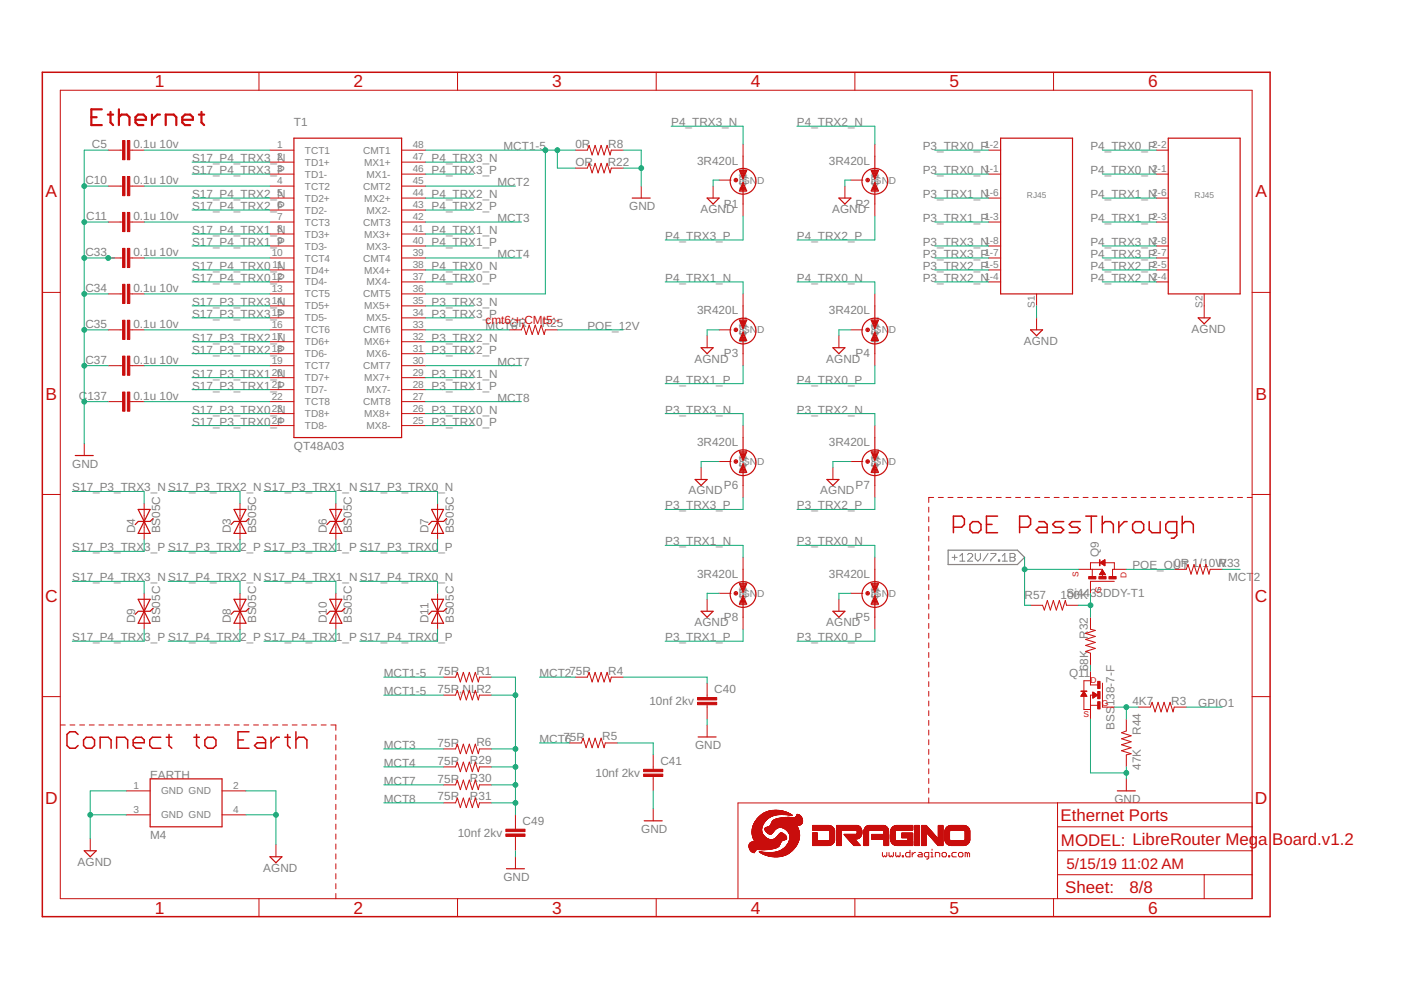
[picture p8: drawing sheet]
<svg xmlns="http://www.w3.org/2000/svg" width="297mm" height="210mm" viewBox="0 0 297 210" stroke-linecap="round" stroke-linejoin="round" font-family="sans-serif">
<defs><g id="words">
<g font-size="3.7" fill="#c90d0c">
<text x="32.8" y="18.5">1</text>
<text x="74.9" y="18.5">2</text>
<text x="117.1" y="18.5">3</text>
<text x="159.2" y="18.5">4</text>
<text x="201.3" y="18.5">5</text>
<text x="243.4" y="18.5">6</text>
<text x="9.7" y="41.9">A</text>
<text x="266.2" y="41.9">A</text>
<text x="9.7" y="84.7">B</text>
<text x="266.2" y="84.7">B</text>
<text x="9.5" y="127.6">C</text>
<text x="266" y="127.6">C</text>
<text x="9.5" y="170.4">D</text>
<text x="266" y="170.4">D</text>
<text x="32.8" y="193.7">1</text>
<text x="74.9" y="193.7">2</text>
<text x="117.1" y="193.7">3</text>
<text x="159.2" y="193.7">4</text>
<text x="201.3" y="193.7">5</text>
<text x="243.4" y="193.7">6</text>
</g>
<g font-size="3.6" fill="#c90d0c">
<text x="224.8" y="174">Ethernet Ports</text>
<text x="224.9" y="179.4">MODEL: LibreRouter Mega</text>
<text x="269.7" y="179.1">Board.v1.2</text>
<text x="225.9" y="189.4">Sheet:</text>
<text x="239.4" y="189.3">8/8</text>
</g>
<g font-size="3.2" fill="#c90d0c">
<text x="226.1" y="184.2">5/15/19</text>
<text x="237.7" y="184.2">11:02 AM</text>
</g>
<g font-size="2.5" fill="#808080">
<text x="62.3" y="26.8">T1</text>
<text x="142.3" y="26.8">P4_TRX3_N</text>
<text x="169" y="26.8">P4_TRX2_N</text>
<text x="19.5" y="31.5">C5</text>
<text x="28.3" y="31.5">0.1u 10v</text>
<text x="40.7" y="34.4">S17_P4_TRX3_N</text>
<text x="91.5" y="34.4">P4_TRX3_N</text>
<text x="106.8" y="31.8">MCT1-5</text>
<text x="122" y="31.3">0R</text>
<text x="122" y="35.1">OR</text>
<text x="128.8" y="35.1">R22</text>
<text x="129" y="31.3">R8</text>
<text x="147.8" y="34.9">3R420L</text>
<text x="175.7" y="34.9">3R420L</text>
<text x="195.6" y="31.8">P3_TRX0_P</text>
<text x="231.2" y="31.8">P4_TRX0_P</text>
<text x="18.1" y="39.1">C10</text>
<text x="28.3" y="39.1">0.1u 10v</text>
<text x="40.7" y="42">S17_P4_TRX2_N</text>
<text x="40.7" y="36.9">S17_P4_TRX3_P</text>
<text x="91.5" y="36.9">P4_TRX3_P</text>
<text x="91.5" y="42">P4_TRX2_N</text>
<text x="105.5" y="39.5">MCT2</text>
<text x="195.6" y="42">P3_TRX1_N</text>
<text x="195.6" y="36.9">P3_TRX0_N</text>
<text x="231.2" y="42">P4_TRX1_N</text>
<text x="231.2" y="36.9">P4_TRX0_N</text>
<text x="18.3" y="46.7">C11</text>
<text x="28.3" y="46.7">0.1u 10v</text>
<text x="40.7" y="44.5">S17_P4_TRX2_P</text>
<text x="91.5" y="44.5">P4_TRX2_P</text>
<text x="105.5" y="47.1">MCT3</text>
<text x="133.4" y="44.5">GND</text>
<text x="148.5" y="45.2">AGND</text>
<text x="153.5" y="44">P1</text>
<text x="176.5" y="45.2">AGND</text>
<text x="181.4" y="44">P2</text>
<text x="195.6" y="47.1">P3_TRX1_P</text>
<text x="231.2" y="47.1">P4_TRX1_P</text>
<text x="40.7" y="52.1">S17_P4_TRX1_P</text>
<text x="40.7" y="49.6">S17_P4_TRX1_N</text>
<text x="91.5" y="49.6">P4_TRX1_N</text>
<text x="91.5" y="52.1">P4_TRX1_P</text>
<text x="141" y="50.9">P4_TRX3_P</text>
<text x="169" y="50.9">P4_TRX2_P</text>
<text x="195.6" y="52.1">P3_TRX3_N</text>
<text x="231.2" y="52.1">P4_TRX3_N</text>
<text x="18.1" y="54.3">C33</text>
<text x="28.3" y="54.3">0.1u 10v</text>
<text x="40.7" y="59.8">S17_P4_TRX0_P</text>
<text x="40.7" y="57.2">S17_P4_TRX0_N</text>
<text x="91.5" y="57.2">P4_TRX0_N</text>
<text x="91.5" y="59.8">P4_TRX0_P</text>
<text x="105.5" y="54.7">MCT4</text>
<text x="141" y="59.8">P4_TRX1_N</text>
<text x="169" y="59.8">P4_TRX0_N</text>
<text x="195.6" y="54.7">P3_TRX3_P</text>
<text x="195.6" y="59.8">P3_TRX2_N</text>
<text x="195.6" y="57.2">P3_TRX2_P</text>
<text x="231.2" y="54.7">P4_TRX3_P</text>
<text x="231.2" y="59.8">P4_TRX2_N</text>
<text x="231.2" y="57.2">P4_TRX2_P</text>
<text x="18.1" y="61.9">C34</text>
<text x="28.3" y="61.9">0.1u 10v</text>
<text x="40.7" y="64.8">S17_P3_TRX3_N</text>
<text x="91.5" y="64.8">P3_TRX3_N</text>
<text x="18.1" y="69.5">C35</text>
<text x="28.3" y="69.5">0.1u 10v</text>
<text x="40.7" y="67.4">S17_P3_TRX3_P</text>
<text x="91.5" y="67.4">P3_TRX3_P</text>
<text x="102.9" y="69.9">MCTOR</text>
<text x="108.4" y="69.9">6</text>
<text x="114.9" y="69.4">R25</text>
<text x="124.5" y="69.9">POE_12V</text>
<text x="147.8" y="66.6">3R420L</text>
<text x="175.7" y="66.6">3R420L</text>
<text x="252.7" y="70.6">AGND</text>
<text x="18.1" y="77.2">C37</text>
<text x="28.3" y="77.2">0.1u 10v</text>
<text x="40.7" y="72.5">S17_P3_TRX2_N</text>
<text x="40.7" y="75">S17_P3_TRX2_P</text>
<text x="91.5" y="72.5">P3_TRX2_N</text>
<text x="91.5" y="75">P3_TRX2_P</text>
<text x="105.5" y="77.5">MCT7</text>
<text x="147.3" y="76.9">AGND</text>
<text x="153.5" y="75.8">P3</text>
<text x="175.2" y="76.9">AGND</text>
<text x="181.4" y="75.8">P4</text>
<text x="217.1" y="73.1">AGND</text>
<text x="40.7" y="80.1">S17_P3_TRX1_N</text>
<text x="40.7" y="82.6">S17_P3_TRX1_P</text>
<text x="91.5" y="80.1">P3_TRX1_N</text>
<text x="91.5" y="82.6">P3_TRX1_P</text>
<text x="141" y="81.4">P4_TRX1_P</text>
<text x="169" y="81.4">P4_TRX0_P</text>
<text x="16.7" y="84.8">C</text>
<text x="18.5" y="84.8">137</text>
<text x="28.3" y="84.8">0.1u 10v</text>
<text x="40.7" y="87.7">S17_P3_TRX0_N</text>
<text x="91.5" y="87.7">P3_TRX0_N</text>
<text x="105.5" y="85.2">MCT8</text>
<text x="141" y="87.7">P3_TRX3_N</text>
<text x="169" y="87.7">P3_TRX2_N</text>
<text x="40.7" y="90.2">S17_P3_TRX0_P</text>
<text x="62.3" y="95.3">QT48A03</text>
<text x="91.5" y="90.2">P3_TRX0_P</text>
<text x="147.8" y="94.6">3R420L</text>
<text x="175.7" y="94.6">3R420L</text>
<text x="15.3" y="99.1">GND</text>
<text x="15.3" y="104.2">S17_P3_TRX</text>
<text x="30.6" y="104.2">3_N S17_P3_TRX</text>
<text x="50.9" y="104.2">2_N S17_P3_TRX</text>
<text x="71.2" y="104.2">1_N S17_P3_TRX0</text>
<text x="92.9" y="104.2">_N</text>
<text x="146" y="104.8">AGND</text>
<text x="153.5" y="103.7">P6</text>
<text x="173.9" y="104.8">AGND</text>
<text x="181.4" y="103.7">P7</text>
<text x="28.7" y="113.1" transform="rotate(-90 28.7 113.1)">D4</text>
<text x="34" y="113.1" transform="rotate(-90 34 113.1)">BS05C</text>
<text x="49" y="113.1" transform="rotate(-90 49 113.1)">D3</text>
<text x="54.3" y="113.1" transform="rotate(-90 54.3 113.1)">BS05C</text>
<text x="69.3" y="113.1" transform="rotate(-90 69.3 113.1)">D6</text>
<text x="74.6" y="113.1" transform="rotate(-90 74.6 113.1)">BS05C</text>
<text x="90.9" y="113.1" transform="rotate(-90 90.9 113.1)">D7</text>
<text x="96.2" y="113.1" transform="rotate(-90 96.2 113.1)">BS05C</text>
<text x="141" y="108">P3_TRX3_P</text>
<text x="169" y="108">P3_TRX2_P</text>
<text x="15.3" y="116.9">S17_P3_TRX</text>
<text x="30.6" y="116.9">3_P S17_P3_TRX</text>
<text x="50.9" y="116.9">2_P S17_P3_TRX</text>
<text x="71.2" y="116.9">1_P S17_P3_TRX0</text>
<text x="92.9" y="116.9">_P</text>
<text x="141" y="115.6">P3_TRX1_N</text>
<text x="169" y="115.6">P3_TRX0_N</text>
<text x="233" y="118.2" transform="rotate(-90 233 118.2)">Q9</text>
<text x="15.3" y="123.3">S17_P4_TRX3_N S17_P4_TRX2_N S17_P4_TRX1_N S17_P4_TRX0_N</text>
<text x="147.8" y="122.5">3R420L</text>
<text x="175.7" y="122.5">3R420L</text>
<text x="240.1" y="120.7">POE_OUT</text>
<text x="249" y="120.2">0R 1/10W</text>
<text x="258.4" y="120.2">R33</text>
<text x="260.4" y="123.3">MCT</text>
<text x="265.8" y="123.3">2</text>
<text x="153.5" y="131.6">P8</text>
<text x="181.4" y="131.6">P5</text>
<text x="217.2" y="127.1">R57</text>
<text x="224.8" y="127.1">1Si4435DDY-T1</text>
<text x="226.2" y="127.1">00K</text>
<text x="15.3" y="135.9">S17_P4_TRX</text>
<text x="28.7" y="132.1" transform="rotate(-90 28.7 132.1)">D9</text>
<text x="30.6" y="135.9">3_P S17_P4_TRX</text>
<text x="34" y="132.1" transform="rotate(-90 34 132.1)">BS05C</text>
<text x="49" y="132.1" transform="rotate(-90 49 132.1)">D8</text>
<text x="50.9" y="135.9">2_P S17_P4_TRX</text>
<text x="54.3" y="132.1" transform="rotate(-90 54.3 132.1)">BS05C</text>
<text x="69.3" y="132.1" transform="rotate(-90 69.3 132.1)">D10</text>
<text x="71.2" y="135.9">1_P S17_P4_TRX0</text>
<text x="74.6" y="132.1" transform="rotate(-90 74.6 132.1)">BS05C</text>
<text x="90.9" y="132.1" transform="rotate(-90 90.9 132.1)">D11</text>
<text x="92.9" y="135.9">_P</text>
<text x="96.2" y="132.1" transform="rotate(-90 96.2 132.1)">BS05C</text>
<text x="141" y="135.9">P3_TRX1_P</text>
<text x="147.3" y="132.8">AGND</text>
<text x="169" y="135.9">P3_TRX0_P</text>
<text x="175.2" y="132.8">AGND</text>
<text x="230.7" y="135.4" transform="rotate(-90 230.7 135.4)">R32</text>
<text x="81.4" y="143.6">MCT1-5</text>
<text x="92.8" y="143.1">75R</text>
<text x="101" y="143">R1</text>
<text x="114.4" y="143.6">MCT275R</text>
<text x="129" y="143">R4</text>
<text x="226.7" y="143.6">Q11</text>
<text x="230.7" y="142.3" transform="rotate(-90 230.7 142.3)">68K</text>
<text x="81.4" y="147.4">MCT1-5</text>
<text x="92.8" y="146.9">75R,NLR2</text>
<text x="137.7" y="149.5">10nf 2kv</text>
<text x="151.4" y="147">C40</text>
<text x="236.3" y="149.8" transform="rotate(-90 236.3 149.8)">138-7-F</text>
<text x="240.1" y="149.4">4K7</text>
<text x="248.3" y="149.4">R3</text>
<text x="254.1" y="149.9">GPIO1</text>
<text x="236.3" y="154.8" transform="rotate(-90 236.3 154.8)">BSS</text>
<text x="241.9" y="155.8" transform="rotate(-90 241.9 155.8)">R44</text>
<text x="81.4" y="158.8">MCT3</text>
<text x="92.8" y="158.3">75R</text>
<text x="101" y="158.3">R6</text>
<text x="114.4" y="157.5">MCT765R</text>
<text x="127.7" y="157">R5</text>
<text x="147.4" y="158.8">GND</text>
<text x="31.8" y="165.1">EARTH</text>
<text x="81.4" y="166.4">MCT7</text>
<text x="81.4" y="162.6">MCT4</text>
<text x="92.8" y="162.1">75R</text>
<text x="92.8" y="165.9">75R</text>
<text x="99.6" y="162.1">R29</text>
<text x="99.6" y="165.9">R30</text>
<text x="126.3" y="164.8">10nf 2kv</text>
<text x="140" y="162.2">C41</text>
<text x="241.9" y="163.2" transform="rotate(-90 241.9 163.2)">47K</text>
<text x="81.4" y="170.2">MCT8</text>
<text x="92.8" y="169.7">75R</text>
<text x="99.6" y="169.7">R31</text>
<text x="236.3" y="170.2">GND</text>
<text x="31.8" y="177.8">M4</text>
<text x="97.1" y="177.5">10nf 2kv</text>
<text x="110.8" y="174.9">C49</text>
<text x="136" y="176.6">GND</text>
<text x="16.5" y="183.6">AGND</text>
<text x="55.8" y="184.8">AGND</text>
<text x="106.8" y="186.7">GND</text>
</g>
<text font-size="2.5" fill="#c90d0c" x="102.9" y="68.7">cmt6:+;CMt5:-</text>
<g font-size="2.1" fill="#808080">
<text x="58.8" y="31.5">1</text>
<text x="58.8" y="34">2</text>
<text x="64.6" y="32.6">TCT1</text>
<text x="64.6" y="35.1">TD1+</text>
<text x="77" y="32.6">CMT1</text>
<text x="77.2" y="35.1">MX1+</text>
<text x="87.5" y="34">47</text>
<text x="87.5" y="31.5">48</text>
<text x="208.7" y="31.5">1-2</text>
<text x="244.3" y="31.5">2-2</text>
<text x="58.8" y="36.6">3</text>
<text x="58.8" y="39.1">4</text>
<text x="58.8" y="41.6">5</text>
<text x="64.6" y="37.7">TD1-</text>
<text x="64.6" y="40.2">TCT2</text>
<text x="77" y="40.2">CMT2</text>
<text x="77.7" y="37.7">MX1-</text>
<text x="87.5" y="36.6">46</text>
<text x="87.5" y="41.6">44</text>
<text x="87.5" y="39.1">45</text>
<text x="157.3" y="38.9">GND</text>
<text x="158.3" y="40.9" transform="rotate(-90 158.3 40.9)">P$P2$1</text>
<text x="185.3" y="38.9">GND</text>
<text x="186.2" y="40.9" transform="rotate(-90 186.2 40.9)">P$P2$1</text>
<text x="208.7" y="36.6">1-1</text>
<text x="208.7" y="41.6">1-6</text>
<text x="244.3" y="36.6">2-1</text>
<text x="244.3" y="41.6">2-6</text>
<text x="58.8" y="44.2">6</text>
<text x="58.8" y="46.7">7</text>
<text x="64.6" y="42.8">TD2+</text>
<text x="64.6" y="45.3">TD2-</text>
<text x="64.6" y="47.8">TCT3</text>
<text x="77" y="47.8">CMT3</text>
<text x="77.2" y="42.8">MX2+</text>
<text x="77.7" y="45.3">MX2-</text>
<text x="87.5" y="44.2">43</text>
<text x="87.5" y="46.7">42</text>
<text x="208.7" y="46.7">1-3</text>
<text x="244.3" y="46.7">2-3</text>
<text x="58.8" y="49.3">8</text>
<text x="58.8" y="51.8">9</text>
<text x="64.6" y="50.4">TD3+</text>
<text x="64.6" y="52.9">TD3-</text>
<text x="77.2" y="50.4">MX3+</text>
<text x="77.7" y="52.9">MX3-</text>
<text x="87.5" y="51.8">40</text>
<text x="87.5" y="49.3">41</text>
<text x="208.7" y="51.8">1-8</text>
<text x="244.3" y="51.8">2-8</text>
<text x="57.6" y="54.3">10</text>
<text x="57.6" y="59.4">12</text>
<text x="57.7" y="56.9">11</text>
<text x="64.6" y="55.4">TCT4</text>
<text x="64.6" y="58">TD4+</text>
<text x="77" y="55.5">CMT4</text>
<text x="77.2" y="58">MX4+</text>
<text x="87.5" y="59.4">37</text>
<text x="87.5" y="56.9">38</text>
<text x="87.5" y="54.3">39</text>
<text x="208.7" y="59.4">1-4</text>
<text x="208.7" y="56.9">1-5</text>
<text x="208.7" y="54.3">1-7</text>
<text x="244.3" y="59.4">2-4</text>
<text x="244.3" y="56.9">2-5</text>
<text x="244.3" y="54.3">2-7</text>
<text x="57.6" y="62">13</text>
<text x="57.6" y="64.5">14</text>
<text x="64.6" y="60.5">TD4-</text>
<text x="64.6" y="63.1">TCT5</text>
<text x="64.6" y="65.6">TD5+</text>
<text x="77" y="63.1">CMT5</text>
<text x="77.2" y="65.6">MX5+</text>
<text x="77.7" y="60.5">MX4-</text>
<text x="87.5" y="64.5">35</text>
<text x="87.5" y="62">36</text>
<text x="219.4" y="65.3" transform="rotate(-90 219.4 65.3)">S1</text>
<text x="255" y="65.3" transform="rotate(-90 255 65.3)">S2</text>
<text x="57.6" y="67">15</text>
<text x="57.6" y="69.6">16</text>
<text x="64.6" y="68.1">TD5-</text>
<text x="64.6" y="70.7">TCT6</text>
<text x="77" y="70.7">CMT6</text>
<text x="77.7" y="68.1">MX5-</text>
<text x="87.5" y="67">34</text>
<text x="87.5" y="69.6">33</text>
<text x="157.3" y="70.7">GND</text>
<text x="185.3" y="70.7">GND</text>
<text x="57.6" y="72.1">17</text>
<text x="57.6" y="74.6">18</text>
<text x="57.6" y="77.2">19</text>
<text x="64.6" y="73.2">TD6+</text>
<text x="64.6" y="75.8">TD6-</text>
<text x="77.2" y="73.2">MX6+</text>
<text x="77.7" y="75.8">MX6-</text>
<text x="87.5" y="74.6">31</text>
<text x="87.5" y="72.1">32</text>
<text x="87.5" y="77.2">30</text>
<text x="158.3" y="72.7" transform="rotate(-90 158.3 72.7)">P$P2$1</text>
<text x="186.2" y="72.7" transform="rotate(-90 186.2 72.7)">P$P2$1</text>
<text x="57.6" y="79.7">20</text>
<text x="57.6" y="82.3">21</text>
<text x="64.6" y="78.3">TCT7</text>
<text x="64.6" y="80.8">TD7+</text>
<text x="64.6" y="83.4">TD7-</text>
<text x="77" y="78.3">CMT7</text>
<text x="77.2" y="80.8">MX7+</text>
<text x="77.7" y="83.4">MX7-</text>
<text x="87.5" y="82.3">28</text>
<text x="87.5" y="79.7">29</text>
<text x="57.6" y="84.8">22</text>
<text x="57.6" y="87.3">23</text>
<text x="57.6" y="89.9">24</text>
<text x="64.6" y="85.9">TCT8</text>
<text x="64.6" y="88.5">TD8+</text>
<text x="77" y="85.9">CMT8</text>
<text x="77.2" y="88.5">MX8+</text>
<text x="87.5" y="89.9">25</text>
<text x="87.5" y="87.3">26</text>
<text x="87.5" y="84.8">27</text>
<text x="64.6" y="91">TD8-</text>
<text x="77.7" y="91">MX8-</text>
<text x="157.3" y="98.6">GND</text>
<text x="158.3" y="100.6" transform="rotate(-90 158.3 100.6)">P$P2$1</text>
<text x="185.3" y="98.6">GND</text>
<text x="186.2" y="100.6" transform="rotate(-90 186.2 100.6)">P$P2$1</text>
<text x="157.3" y="126.6">GND</text>
<text x="158.3" y="128.5" transform="rotate(-90 158.3 128.5)">P$P2$1</text>
<text x="185.3" y="126.6">GND</text>
<text x="186.2" y="128.5" transform="rotate(-90 186.2 128.5)">P$P2$1</text>
<text x="28.3" y="167.3">1</text>
<text x="49.4" y="167.3">2</text>
<text x="28.3" y="172.4">3</text>
<text x="34.2" y="168.5">GND GND</text>
<text x="34.2" y="173.5">GND GND</text>
<text x="49.4" y="172.4">4</text>
</g>
<g font-size="1.8" fill="#808080">
<text x="217.7" y="42">RJ45</text>
<text x="253.3" y="42">RJ45</text>
</g>
<g font-size="1.8" fill="#c90d0c">
<text x="228.7" y="122.4" transform="rotate(-90 228.7 122.4)">S</text>
<text x="233.5" y="125.8" transform="rotate(-90 233.5 125.8)">G</text>
<text x="238.8" y="122.5" transform="rotate(-90 238.8 122.5)">D</text>
<text x="231.2" y="144.8">D</text>
<text x="233.6" y="149.7">G</text>
<text x="229.8" y="151.9">S</text>
</g>
</g></defs>
<path d="M201 116.6h14.7l1.5 1.6-1.5 1.5h-14.7z" fill="none" stroke="#808080" stroke-width=".25"/>
<g fill="none" stroke="#808080" stroke-width=".21">
<path d="M201.9 118.2h1M202.4 117.6v1.1M203.5 117.9l.5-.6v1.7M203.5 119h1.1M205.1 117.6l.3-.3h.6l.2 .3v.3l-1.1 1.1h1.1M206.8 117.3v1.1l.5 .6 .6-.6v-1.1M209.5 117.3l-1.1 1.7M210.1 117.3h1v.3l-1 1.1v.3M211.7 118.7h.3v.3h-.3zM212.5 119h1.1M212.5 117.9l.5-.6v1.7M214.1 118.2h.8"/>
<path d="M214.1 117.3h.8l.3 .3v.3l-.3 .3 .3 .2v.3l-.3 .3h-.8z"/>
</g>
<g fill="none" stroke="#c90d0c" stroke-width=".47">
<path d="M19.4 24.8h1.1M21.6 23.2h-2.2v3.3h2.2M22.9 24.3h1.1M23.4 23.7v2.3l.6 .5M25.2 24.8l.6-.5h1.1l.6 .5v1.7M25.2 23.2v3.3M28.7 25.4h2.2v-.6l-.5-.5h-1.1l-.6 .5v1.2l.6 .5h1.1M32.2 24.3v2.2M33.9 24.3h-.6l-1.1 1.1M35.1 26.5v-2.2h1.7l.6 .5v1.7M38.7 25.4h2.2v-.6l-.6-.5h-1.1l-.5 .5v1.2l.5 .5h1.1M42.2 24.3h1.1"/>
<path d="M42.7 23.7v2.3l.6 .5"/>
</g>
<g fill="none" stroke="#c90d0c" stroke-width=".21">
<path d="M12.8 19.1h252.7v171.4h-252.7zM54.9 15.3v3.8M97 15.3v3.8M139.1 15.3v3.8M181.3 15.3v3.8M223.4 15.3v3.8M22.9 31.8h3.1M22.9 39.5h3.1M27.5 31.8h3.1M27.5 39.5h3.1M57.2 36.9h5.1M57.2 31.8h5.1"/>
<path d="M57.2 34.4h5.1M57.2 39.5h5.1M85.2 36.9h5M85.2 31.8h5M85.2 34.4h5M85.2 39.5h5M122 31.8h2.5l.4-1 .6 2.1 .7-2.1 .6 2.1 .6-2.1 .7 2.1 .6-2.1 .6 2.1 .3-1.1h2.5M122 35.6h2.5l.4-1 .6 2.1 .7-2.1 .6 2.1 .6-2.1 .7 2.1 .6-2.1 .6 2.1 .3-1.1h2.5M136 39.5v2.5M151.2 39.5v2.5M152.5 38.2h2.5M157.5 30.6v2.5"/>
<path d="M179.1 39.5v2.5M180.4 38.2h2.5M185.5 30.6v2.5M209.6 36.9h2.6M209.6 31.8h2.6M245.2 36.9h2.5M245.2 31.8h2.5M22.9 47.1h3.1M22.9 54.7h3.1M27.5 47.1h3.1M27.5 54.7h3.1M57.2 47.1h5.1"/>
<path d="M57.2 59.8h5.1M57.2 57.2h5.1M57.2 42h5.1M57.2 54.7h5.1M57.2 52.2h5.1M57.2 44.5h5.1M57.2 49.6h5.1M85.2 47.1h5M85.2 59.8h5M85.2 57.2h5M85.2 42h5M85.2 54.7h5"/>
<path d="M85.2 52.2h5M85.2 44.5h5M85.2 49.6h5M157.5 43.3v2.5M185.5 43.3v2.5M209.6 47.1h2.6M209.6 59.8h2.6M209.6 57.2h2.6M209.6 42h2.6M209.6 54.7h2.6M209.6 52.2h2.6M245.2 47.1h2.5"/>
<path d="M245.2 59.8h2.5M245.2 57.2h2.5M245.2 42h2.5M245.2 54.7h2.5M245.2 52.2h2.5M9 62h3.8M22.9 62.3h3.1M22.9 69.9h3.1M22.9 77.5h3.1M27.5 62.3h3.1M27.5 69.9h3.1M27.5 77.5h3.1"/>
<path d="M57.2 62.3h5.1M57.2 64.9h5.1M57.2 67.4h5.1M57.2 69.9h5.1M57.2 72.5h5.1M57.2 75h5.1M57.2 77.5h5.1M85.2 62.3h5M85.2 64.9h5M85.2 67.4h5M85.2 69.9h5M85.2 72.5h5"/>
<path d="M85.2 75h5M85.2 77.5h5M108 69.9h2.6l.3-1 .7 2 .6-2 .6 2 .7-2 .6 2 .6-2 .7 2 .2-1h2.6M149.9 71.2v2.5M152.5 69.9h2.5M157.5 62.3v2.6M157.5 75v2.5M177.9 71.2v2.5M180.4 69.9h2.5M185.5 62.3v2.6M185.5 75v2.5M219.8 62.3v2.6"/>
<path d="M219.8 67.4v2.5M255.3 62.3v5.1M265.5 62h3.8M17.9 94v2.6M22.9 85.2h3.1M27.5 85.2h3.1M57.2 80.1h5.1M57.2 82.6h5.1M57.2 85.2h5.1M57.2 87.7h5.1M57.2 90.2h5.1M85.2 80.1h5"/>
<path d="M85.2 82.6h5M85.2 85.2h5M85.2 87.7h5M85.2 90.2h5M148.7 99.1v2.6M152.5 97.9h2.5M157.5 90.2v2.6M176.6 99.1v2.6M180.4 97.9h2.5M185.5 90.2v2.6M9 104.8h3.8M30.6 106.7v7.7"/>
<path d="M50.9 106.7v7.7M71.2 106.7v7.7M92.8 106.7v7.7M157.5 102.9v2.6M157.5 118.2v2.5M185.5 102.9v2.6M185.5 118.2v2.5M196.9 107.5v1.1M196.9 109.6v1M196.9 111.6v1.1M196.9 113.7v1M196.9 115.7v1.1"/>
<path d="M196.9 117.8v1.1M196.9 119.9v1M198 105.5h-1.1v1M198.9 105.5h1.1M201 105.5h1.1M203.1 105.5h1M205.1 105.5h1M207.1 105.5h1.1M209.2 105.5h1M211.2 105.5h1.1M213.3 105.5h1M215.3 105.5h1.1"/>
<path d="M217.4 105.5h1M219.4 105.5h1.1M221.5 105.5h1M223.5 105.5h1.1M225.6 105.5h1M227.6 105.5h1M229.6 105.5h1.1M231.7 105.5h1M233.2 119.3l1.1-.6v1.3zM233.3 119.4h1M233.4 119.2h.9M233.4 119.4h.9"/>
<path d="M233.5 119.1h.8M233.5 119.5h.8M233.6 119.1h.7M233.6 119.6h.7M233.7 119h.6M233.7 105.5h1.1M233.7 119.6h.6M233.8 118.9h.5M233.8 119.7h.5M233.9 118.9h.4M234 119.8h.3M234.1 118.8h.2"/>
<path d="M234.1 119.8h.2M234.2 118.7h.1M234.2 119.9h.1M235.8 105.5h1M237.8 105.5h1.1M239.9 105.5h1M241.9 105.5h1.1M244 105.5h1M246 105.5h1.1M248.1 105.5h1M250.1 105.5h1.1M252.2 105.5h1"/>
<path d="M254.2 105.5h1M256.2 105.5h1.1M258.3 105.5h1M260.3 105.5h1.1M262.4 105.5h1M264.4 105.5h1.1M265.5 104.8h3.8M30.6 125.8v7.6M50.9 125.8v7.6M71.2 125.8v7.6M92.8 125.8v7.6M149.9 127.1v2.5"/>
<path d="M152.5 125.8h2.5M157.5 130.9v2.5M177.9 127.1v2.5M180.4 125.8h2.5M185.5 130.9v2.5M196.9 121.9v1.1M196.9 124v1M196.9 126v1.1M196.9 128.1v1M196.9 130.1v1.1M196.9 132.2v1M196.9 134.2v1.1"/>
<path d="M196.9 136.3v1.1M196.9 138.3v1.1M218.5 128.3h2.5l.4 1 .7-2 .6 2 .6-2 .7 2 .6-2 .6 2 .7-2 .2 1h2.6M228.7 120.7h5v1.7M231.2 120.7v-1.4h5.1v1.4M231.2 130.9v2.5l1 .3-2 .6 2 .6-2 .7 2 .6-2 .6 2 .7-2 .6 1 .4v2.5M231.6 120.7v1.5M233.1 121.8h1.2M233.2 121.7h1.1M233.3 121.6h.9M233.3 121.5h.9M233.3 121.5h.8"/>
<path d="M233.4 121.4h.7M233.4 121.3h.6M233.5 121.2h.5M233.5 121.2h.4M233.6 121.1h.3M233.6 121h.2M233.7 121h.1M233.7 120.9h.1M233.7 120.8l.7 1.1h-1.3zM236.3 123.3h-5.1v2.5M238.8 120.7h-2.9v1.5M249 120.7h2.5l.4-1 .6 2 .7-2 .6 2 .6-2 .7 2 .6-2 .6 2 .3-1h2.5"/>
<path d="M9 147.7h3.8M12.8 153.7h1M14.8 153.7h1.1M16.9 153.7h1M18.9 153.7h1.1M21 153.7h1M23 153.7h1.1M25.1 153.7h1M27.1 153.7h1.1M29.2 153.7h1M31.2 153.7h1.1M33.3 153.7h1"/>
<path d="M35.3 153.7h1.1M37.4 153.7h1M39.4 153.7h1.1M41.5 153.7h1M43.5 153.7h1.1M45.6 153.7h1M47.6 153.7h1.1M49.7 153.7h1M51.7 153.7h1M53.8 153.7h1M55.8 153.7h1.1M57.8 153.7h1.1"/>
<path d="M59.9 153.7h1.1M62 153.7h1M64 153.7h1M66 153.7h1.1M68.1 153.7h1.1M70.1 153.7h1.1v1.1M71.2 155.8v1.1M71.2 157.9v1.1M94 143.6h2.6l.4-1 .6 2 .6-2 .7 2 .6-2 .6 2 .7-2 .6 2 .3-1h2.5M94 147.4h2.6l.4-1 .6 2 .6-2 .7 2 .6-2 .6 2 .7-2 .6 2 .3-1h2.5M94 158.8h2.6l.4-1 .6 2 .6-2 .7 2 .6-2 .6 2 .7-2 .6 2 .3-1h2.5M120.7 157.5h2.6l.3-1 .7 2 .6-2 .6 2 .7-2 .6 2 .6-2 .7 2 .2-1h2.6"/>
<path d="M122 143.6h2.5l.4-1 .6 2 .7-2 .6 2 .6-2 .7 2 .6-2 .6 2 .3-1h2.5M149.9 144.8v3.1M149.9 149.4v3.1M149.9 153.7v2.6M196.9 140.4v1.1M196.9 142.5v1M196.9 144.5v1.1M196.9 146.6v1M196.9 148.6v1.1M196.9 150.7v1M196.9 152.7v1.1M196.9 154.8v1.1"/>
<path d="M196.9 156.8v1.1M196.9 158.9v1.1M229.2 147.6h1.2M229.2 147.5h1.2M229.3 147.4h1M229.4 147.3h.8M229.4 147.2h.8M229.5 147.2h.6M229.5 147.1h.6M229.6 147h.4M229.6 146.9h.4M229.7 146.8h.2"/>
<path d="M229.7 146.7h.2M229.8 146.7h.1M229.8 147.6v2.8h1.4M229.8 146.6l.6 1h-1.2zM231.2 142.3v2.9h1.5M231.2 149.5h1.5M231.2 144.3h-1.4v2.3M231.7 147.7h.5M231.7 146.7l1 .7-1 .6zM231.7 148h.1M231.7 147.9h.2M231.7 147.8h.3"/>
<path d="M231.7 147.8h.4M231.7 147.6h.6M231.7 147.6h.7M231.7 147.5h.8M231.7 147.4h1M231.7 147.3h.9M231.7 147.2h.8M231.7 147.2h.6M231.7 147.1h.5M231.7 147h.4M231.7 146.9h.3M231.7 146.9h.2"/>
<path d="M231.7 146.8h.1M232.6 147.4h-1.4v5.1M233.7 144.8v5.1h2.6M238.8 152.5v2.5l-1 .4 2 .6-2 .6 2 .7-2 .6 2 .6-2 .7 2 .6-1 .3v2.5M241.3 149.9h2.6l.4-1 .6 2 .6-2 .7 2 .6-2 .6 2 .7-2 .6 2 .3-1h2.5M265.5 147.7h3.8M19.1 177.8v2.6M26.8 167.7h5M26.8 172.8h5M47.1 167.7h5.1M47.1 172.8h5.1M58.5 179.1v2.6"/>
<path d="M71.2 160v1.1M71.2 162.1v1.1M71.2 164.2v1.1M71.2 166.3v1.1M71.2 168.4v1.1M71.2 170.5v1.1M71.2 172.6v1.1M71.2 174.7v1.1M71.2 176.8v1.1M71.2 178.9v1.1M94 170.2h2.6l.4-1 .6 2 .6-2 .7 2 .6-2 .6 2 .7-2 .6 2 .3-1h2.5M94 162.6h2.6l.4-1 .6 2 .6-2 .7 2 .6-2 .6 2 .7-2 .6 2 .3-1h2.5"/>
<path d="M94 166.4h2.6l.4-1 .6 2 .6-2 .7 2 .6-2 .6 2 .7-2 .6 2 .3-1h2.5M109.3 172.8v3M109.3 177.3v3.1M138.5 160.1v3M138.5 164.6v3.1M138.5 171.5v2.5M196.9 161v1M196.9 163v1.1M196.9 165.1v1M196.9 167.1v1.1M196.9 169.2v1M224.2 175.3h41.3"/>
<path d="M224.2 170.2h-67.7v20.2M238.8 165.1v2.6M265.5 170.2h-41.3v20.3M54.9 190.5v3.9M71.2 181v1.1M71.2 183.1v1.1M71.2 185.2v1.2M71.2 187.3v1.1M71.2 189.4v1.1M97 190.5v3.9M109.3 181.7v2.5M139.1 190.5v3.9"/>
<path d="M181.3 190.5v3.9M187.1 180.7v.7l.2 .3 .3-.3 .2 .3 .2-.3v-.7M188.5 180.7v.7l.2 .3 .3-.3 .2 .3 .2-.3v-.7M189.9 180.7v.7l.2 .3 .3-.3 .2 .3 .2-.3v-.7M191.3 181.4h.2v.3h-.2zM192.9 180.3v1.4h-.7l-.2-.3v-.4l.2-.3h.7M193.4 180.7v1M194.1 180.7h-.2l-.5 .5M194.8 180.7h.5l.2 .3v.7h-.7l-.2-.3 .2-.2h.7M196.9 181.7h-.7l-.2-.3v-.4l.2-.3h.7v1.2l-.5 .2M197.4 181.7h.4M197.4 180.7h.2v1"/>
<path d="M197.6 180v.3M198.3 181.7v-1h.7l.2 .3v.7M200 180.7h.4l.3 .3v.4l-.3 .3h-.4l-.3-.3v-.4zM201.1 181.4h.3v.3h-.3zM202.8 180.7h-.7l-.3 .3v.4l.3 .3h.7M203.5 180.7h.4l.3 .3v.4l-.3 .3h-.4l-.3-.3v-.4zM205.1 181l-.5-.3v1M205.1 181v.7M205.1 181l.2-.3 .3 .3v.7M223.4 190.5v3.9M224.2 185.5h41.3M224.2 180.4h41.3"/>
<path d="M255.3 185.5v5"/>
</g>
<g fill="none" stroke="#c90d0c" stroke-width=".32">
<path d="M9 15.3h260.3v179.1h-260.3zM202.1 111.8h1.8l.6-.6v-1.2l-.6-.6h-1.8v3.5M206.2 110.6h1.2l.6 .6v1.2l-.6 .5h-1.2l-.5-.5v-1.2zM209.1 111.2h1.2M211.5 109.4h-2.4v3.5h2.4M216.2 111.8h1.7l.6-.6v-1.2l-.6-.6h-1.7v3.5M220.3 110.6h1.1l.6 .6v1.7h-1.7l-.6-.5 .6-.6h1.7M225.5 110.6h-1.7l-.6 .6 .6 .6h1.1l.6 .6-.6 .5h-1.7M229 110.6h-1.7l-.6 .6 .6 .6h1.2l.5 .6-.5 .5h-1.8M230.2 109.4h2.3M231.4 109.4v3.5M233.7 111.2l.6-.6h1.2l.6 .6v1.7"/>
<path d="M233.7 109.4v3.5M237.2 110.6v2.3M239 110.6h-.6l-1.2 1.2M240.1 111.2l.6-.6h1.2l.6 .6v1.2l-.6 .5h-1.2l-.6-.5zM243.6 110.6v1.8l.6 .5h1.8v-2.3M249.5 112.9h-1.8l-.5-.5v-1.2l.5-.6h1.8v2.9l-.6 .6h-.6M250.7 111.2l.5-.6h1.2l.6 .6v1.7M250.7 109.4v3.5M16.6 155.7l-.6-.5h-1.2l-.6 .5v2.4l.6 .5h1.2l.6-.5M18.3 156.3h1.2l.5 .6v1.2l-.5 .5h-1.2l-.6-.5v-1.2zM21.2 158.6v-2.3h1.8l.6 .6v1.7M24.7 158.6v-2.3h1.8l.6 .6v1.7"/>
<path d="M28.2 157.5h2.4v-.6l-.6-.6h-1.2l-.6 .6v1.2l.6 .5h1.2M34.1 156.3h-1.8l-.6 .6v1.2l.6 .5h1.8M35.2 156.3h1.2M35.8 155.7v2.4l.6 .5M41.1 156.3h1.2M41.7 155.7v2.4l.6 .5M43.4 156.9l.6-.6h1.2l.6 .6v1.2l-.6 .5h-1.2l-.6-.5zM50.5 156.9h1.1M52.8 155.2h-2.3v3.4h2.3M54.5 156.3h1.2l.6 .6v1.7h-1.8l-.5-.5 .5-.6h1.8M57.5 156.3v2.3M59.2 156.3h-.6l-1.1 1.2"/>
<path d="M60.4 156.3h1.2M61 155.7v2.4l.6 .5M62.7 156.9l.6-.6h1.2l.6 .6v1.7M62.7 155.2v3.4"/>
</g>
<g fill="none" stroke="#c90d0c" stroke-width=".25">
<path d="M62.3 29.3h22.9v63.5h-22.9zM155.8 38.2h.5M156 37.9v.5M156.8 36.2h1.5l-.8 1.7zM157 36.4h1.1l-.6 1zM157.5 33.1v3.8l-.2-.2h.5l-.3 .7M157.5 39.2l-.2 .8h.5l-.3-.3v3.6M157.5 38.7l.8 1.8h-1.5zM157.5 39.2l.6 1h-1.1zM183.7 38.2h.5M184 37.9v.5M184.7 36.2h1.5l-.7 1.7z"/>
<path d="M185 36.4h1l-.5 1zM185.5 33.1v3.8l-.3-.2h.5l-.2 .7M185.5 39.2l-.3 .8h.5l-.2-.3v3.6M185.5 38.7l.7 1.8h-1.5zM185.5 39.2l.5 1h-1zM212.2 29.3h15.2v33h-15.2zM247.7 29.3h15.2v33h-15.2zM134 42h3.9M149.9 42h2.6l-1.3 1.3zM177.9 42h2.5l-1.3 1.3zM148.7 73.7h2.5l-1.3 1.3zM155.8 69.9h.5"/>
<path d="M156 69.7v.5M156.8 67.9h1.5l-.8 1.8zM157 68.2h1.1l-.6 1zM157.5 64.9v3.8l-.2-.3h.5l-.3 .8M157.5 70.9l-.2 .8h.5l-.3-.3v3.6M157.5 70.4l.8 1.8h-1.5zM157.5 70.9l.6 1h-1.1zM176.6 73.7h2.5l-1.2 1.3zM183.7 69.9h.5M184 69.7v.5M184.7 67.9h1.5l-.7 1.8zM185 68.2h1l-.5 1z"/>
<path d="M185.5 64.9v3.8l-.3-.3h.5l-.2 .8M185.5 70.9l-.3 .8h.5l-.2-.3v3.6M185.5 70.4l.7 1.8h-1.5zM185.5 70.9l.5 1h-1zM218.5 69.9h2.5l-1.2 1.3zM254 67.4h2.6l-1.3 1.3zM16 96.6h3.8M155.8 97.9h.5M156 97.6v.5M156.8 95.8h1.5l-.8 1.8zM157 96.1h1.1l-.6 1zM157.5 92.8v3.8l-.2-.3h.5l-.3 .8"/>
<path d="M157.5 98.9l-.2 .7h.5l-.3-.2v3.5M157.5 98.4l.8 1.7h-1.5zM157.5 98.9l.6 1h-1.1zM183.7 97.9h.5M184 97.6v.5M184.7 95.8h1.5l-.7 1.8zM185 96.1h1l-.5 1zM185.5 92.8v3.8l-.3-.3h.5l-.2 .8M185.5 98.9l-.3 .7h.5l-.2-.2v3.5M185.5 98.4l.7 1.7h-1.5zM185.5 98.9l.5 1h-1zM29.3 110.6l-.6 .6"/>
<path d="M29.3 110.6h2.5M29.3 108h2.5l-2.5 5.1h2.5zM32.5 109.9l-.6 .6M49.6 110.6l-.6 .6M49.6 108l2.6 5.1h-2.6l2.6-5.1zM49.6 110.6h2.6M52.8 109.9l-.6 .6M69.9 110.6l-.6 .6M69.9 110.6h2.6M69.9 108h2.6l-2.6 5.1h2.6zM73.1 109.9l-.6 .6M91.5 110.6l-.6 .6"/>
<path d="M91.5 110.6h2.5M91.5 108h2.5l-2.5 5.1h2.5zM94.7 109.9l-.6 .6M147.4 101.7h2.5l-1.2 1.2zM175.3 101.7h2.6l-1.3 1.2zM29.3 129.7l-.6 .6M29.3 129.6h2.5M29.3 127.1h2.5l-2.5 5h2.5zM32.5 129l-.6 .6M49.6 129.7l-.6 .6M49.6 127.1l2.6 5h-2.6l2.6-5zM49.6 129.6h2.6"/>
<path d="M52.8 129l-.6 .6M69.9 129.7l-.6 .6M69.9 129.6h2.6M69.9 127.1h2.6l-2.6 5h2.6zM73.1 129l-.6 .6M91.5 129.7l-.6 .6M91.5 129.6h2.5M91.5 127.1h2.5l-2.5 5h2.5zM94.7 129l-.6 .6M148.7 129.6h2.5l-1.3 1.3zM155.8 125.8h.5M156 125.5v.5"/>
<path d="M156.8 123.8h1.5l-.8 1.7zM157 124h1.1l-.6 1zM157.5 120.7v3.8l-.2-.2h.5l-.3 .7M157.5 126.3l.8 1.8h-1.5zM157.5 126.8l.6 1h-1.1zM157.5 126.8l-.2 .8h.5l-.3-.3v3.6M176.6 129.6h2.5l-1.2 1.3zM183.7 125.8h.5M184 125.5v.5M184.7 123.8h1.5l-.7 1.7zM185 124h1l-.5 1zM185.5 120.7v3.8l-.3-.2h.5l-.2 .7"/>
<path d="M185.5 126.8l-.3 .8h.5l-.2-.3v3.6M185.5 126.3l.7 1.8h-1.5zM185.5 126.8l.5 1h-1zM148 156.3h3.8M31.8 165.1h15.3v10.2h-15.3zM136.6 174h3.8M236.9 167.7h3.8M17.9 180.4h2.5l-1.3 1.3zM57.2 181.7h2.6l-1.3 1.2zM107.4 184.2h3.8"/>
<circle cx="156" cy="38.2" r=".36"/>
<circle cx="157.5" cy="38.4" r="2.73"/>
<circle cx="184" cy="38.2" r=".36"/>
<circle cx="185.5" cy="38.4" r="2.73"/>
<circle cx="156" cy="69.9" r=".36"/>
<circle cx="157.5" cy="70.2" r="2.73"/>
<circle cx="184" cy="69.9" r=".36"/>
<circle cx="185.5" cy="70.2" r="2.73"/>
<circle cx="156" cy="97.9" r=".36"/>
<circle cx="157.5" cy="98.1" r="2.73"/>
<circle cx="184" cy="97.9" r=".36"/>
<circle cx="185.5" cy="98.1" r="2.73"/>
<circle cx="156" cy="125.8" r=".36"/>
<circle cx="157.5" cy="126" r="2.73"/>
<circle cx="184" cy="125.8" r=".36"/>
<circle cx="185.5" cy="126" r="2.73"/>
</g>
<g fill="#c90d0c" stroke="#c90d0c" stroke-width=".21">
<path d="M27 29.8h.5v4.1h-.5z"/>
<path d="M26 29.8h.5v4.1h-.5z"/>
<path d="M27 37.4h.5v4.1h-.5z"/>
<path d="M26 37.4h.5v4.1h-.5z"/>
<path d="M27 45h.5v4.1h-.5z"/>
<path d="M26 45h.5v4.1h-.5z"/>
<path d="M27 52.7h.5v4h-.5z"/>
<path d="M26 52.7h.5v4h-.5z"/>
<path d="M27 60.3h.5v4h-.5z"/>
<path d="M26 60.3h.5v4h-.5z"/>
<path d="M27 67.9h.5v4.1h-.5z"/>
<path d="M26 67.9h.5v4.1h-.5z"/>
<path d="M27 75.5h.5v4.1h-.5z"/>
<path d="M26 75.5h.5v4.1h-.5z"/>
<path d="M27 83.1h.5v4.1h-.5z"/>
<path d="M26 83.1h.5v4.1h-.5z"/>
<path d="M235.1 122.2h1.5v.5h-1.5z"/>
<path d="M233 122.2h1.5v.5h-1.5z"/>
<path d="M230.8 122.2h1.5v.5h-1.5z"/>
<path d="M233.1 118.7h.1v1.3h-.1z"/>
<path d="M232.7 144.5h.5v1.5h-.5z"/>
<path d="M232.7 146.6h.5v1.5h-.5z"/>
<path d="M232.7 148.8h.5v1.5h-.5z"/>
<path d="M229.2 146.5h1.2v.1h-1.2z"/>
<path d="M164.1 181.6l.8 .1z"/>
<path d="M163.8 181.6l1.4 .1z"/>
<path d="M163.6 181.6h1.8z"/>
<path d="M163.4 181.6h2.1z"/>
<path d="M163.3 181.5l2.4 .1z"/>
<path d="M163.1 181.5h2.7z"/>
<path d="M163 181.5h2.9z"/>
<path d="M162.9 181.5h3.1z"/>
<path d="M162.8 181.4l3.3 .1z"/>
<path d="M162.7 181.4h3.5z"/>
<path d="M162.6 181.4h3.6z"/>
<path d="M162.6 181.4h3.7z"/>
<path d="M162.5 181.3l3.9 .1z"/>
<path d="M162.4 181.3l4 .1z"/>
<path d="M162.3 181.3h4.2z"/>
<path d="M162.3 181.3h4.3z"/>
<path d="M162.2 181.2l4.5 .1z"/>
<path d="M162.1 181.2l4.6 .1z"/>
<path d="M162.1 181.2h4.7z"/>
<path d="M162 181.1l4.8 .1z"/>
<path d="M161.9 181.1l4.9 .1z"/>
<path d="M161.9 181.1h5z"/>
<path d="M161.8 181.1h5.1z"/>
<path d="M161.8 181.1h5.2z"/>
<path d="M161.7 181l5.3 .1z"/>
<path d="M161.7 181h5.4z"/>
<path d="M161.6 181h5.5z"/>
<path d="M161.6 181h5.6z"/>
<path d="M161.5 180.9l5.7 .1z"/>
<path d="M161.5 180.9h5.8z"/>
<path d="M161.4 180.9h5.9z"/>
<path d="M161.4 180.8l5.9 .1z"/>
<path d="M161.4 180.8l6 .1z"/>
<path d="M161.3 180.8h6.1z"/>
<path d="M161.2 180.8h6.2z"/>
<path d="M159.8 180.7l.1 .1z"/>
<path d="M161.2 180.7l1.6 .1z"/>
<path d="M163.6 180.7l3.8 .1z"/>
<path d="M159.7 180.7l.3 .1z"/>
<path d="M161.2 180.7l1.1 .1z"/>
<path d="M163.9 180.7l3.6 .1z"/>
<path d="M159.6 180.7h.4z"/>
<path d="M161.1 180.7h1z"/>
<path d="M164.1 180.7h3.4z"/>
<path d="M161.1 180.7h.7z"/>
<path d="M164.3 180.7h3.3z"/>
<path d="M159.5 180.6l.5 .1z"/>
<path d="M161.1 180.6l.5 .1z"/>
<path d="M164.4 180.6l3.2 .1z"/>
<path d="M159.4 180.6l.6 .1z"/>
<path d="M161 180.6l.4 .1z"/>
<path d="M164.6 180.6l3 .1z"/>
<path d="M159.4 180.6h.6z"/>
<path d="M161 180.6h.2z"/>
<path d="M164.7 180.6h3z"/>
<path d="M164.8 180.6h2.9z"/>
<path d="M164.9 180.6h2.8z"/>
<path d="M159.3 180.5l.7 .1z"/>
<path d="M165 180.5l2.7 .1z"/>
<path d="M159.3 180.5h.8z"/>
<path d="M165 180.5h2.8z"/>
<path d="M165.1 180.5h2.7z"/>
<path d="M159.2 180.4l.9 .1z"/>
<path d="M165.2 180.4l2.7 .1z"/>
<path d="M159.2 180.4h.9z"/>
<path d="M165.3 180.4h2.6z"/>
<path d="M165.4 180.4h2.5z"/>
<path d="M159.2 180.3l.9 .1z"/>
<path d="M165.4 180.3l2.5 .1z"/>
<path d="M159.1 180.3l1.1 .1z"/>
<path d="M165.5 180.3l2.5 .1z"/>
<path d="M159.1 180.3h1.1z"/>
<path d="M165.5 180.3h2.5z"/>
<path d="M165.6 180.3h2.4z"/>
<path d="M159.1 180.2l1.2 .1z"/>
<path d="M165.6 180.2l2.5 .1z"/>
<path d="M159 180.2l1.3 .1z"/>
<path d="M165.7 180.2l2.4 .1z"/>
<path d="M159.1 180.2h1.2z"/>
<path d="M165.7 180.2h2.4z"/>
<path d="M159 180.2h1.3z"/>
<path d="M165.8 180.2h2.3z"/>
<path d="M159 180.1l1.4 .1z"/>
<path d="M161.4 180.1l.8 .1z"/>
<path d="M165.8 180.1l2.3 .1z"/>
<path d="M159 180.1h1.4z"/>
<path d="M161 180.1h1.6z"/>
<path d="M165.8 180.1h2.4z"/>
<path d="M159 180.1h1.5z"/>
<path d="M160.7 180.1h2.1z"/>
<path d="M165.9 180.1h2.3z"/>
<path d="M159 180.1h4z"/>
<path d="M159 180l4.2 .1z"/>
<path d="M165.9 180l2.4 .1z"/>
<path d="M158.9 180h4.4z"/>
<path d="M166 180h2.3z"/>
<path d="M158.9 180h4.6z"/>
<path d="M158.9 180h4.8z"/>
<path d="M166.1 180h2.2z"/>
<path d="M158.9 179.9l4.9 .1z"/>
<path d="M166.1 179.9l2.2 .1z"/>
<path d="M158.9 179.9l5.1 .1z"/>
<path d="M166.1 179.9l2.3 .1z"/>
<path d="M158.9 179.9h5.2z"/>
<path d="M166.2 179.9h2.2z"/>
<path d="M158.9 179.9h5.3z"/>
<path d="M158.9 179.8l5.4 .1z"/>
<path d="M166.2 179.8l2.2 .1z"/>
<path d="M158.9 179.8l5.5 .1z"/>
<path d="M158.9 179.8h5.5z"/>
<path d="M166.3 179.8h2.2z"/>
<path d="M158.9 179.7l5.6 .1z"/>
<path d="M166.3 179.7l2.2 .1z"/>
<path d="M158.8 179.7l5.8 .1z"/>
<path d="M158.9 179.7h5.8z"/>
<path d="M166.4 179.7h2.1z"/>
<path d="M166.4 179.7h2.2z"/>
<path d="M158.8 179.7h5.9z"/>
<path d="M158.8 179.6l6 .1z"/>
<path d="M166.5 179.6l2.1 .1z"/>
<path d="M158.8 179.6h6z"/>
<path d="M166.5 179.6h2.1z"/>
<path d="M158.8 179.6h6.1z"/>
<path d="M158.8 179.6h6.2z"/>
<path d="M158.8 179.5l6.2 .1z"/>
<path d="M166.5 179.5l2.2 .1z"/>
<path d="M158.8 179.5h6.2z"/>
<path d="M166.6 179.5h2.1z"/>
<path d="M158.8 179.5h6.3z"/>
<path d="M158.8 179.4l6.3 .1z"/>
<path d="M166.6 179.4l2.1 .1z"/>
<path d="M166.6 179.4l2.2 .1z"/>
<path d="M158.8 179.4h6.3z"/>
<path d="M166.7 179.4h2.1z"/>
<path d="M158.8 179.3l6.4 .1z"/>
<path d="M166.7 179.3l2.1 .1z"/>
<path d="M158.8 179.3h6.4z"/>
<path d="M166.8 179.3h2z"/>
<path d="M158.8 179.2l6.4 .1z"/>
<path d="M166.8 179.2l2 .1z"/>
<path d="M172.3 179.2l3.4 .1z"/>
<path d="M177.4 179.2l1 .1z"/>
<path d="M181 179.2l1.4 .1z"/>
<path d="M183.2 179.2l.9 .1z"/>
<path d="M187.4 179.2l1 .1z"/>
<path d="M190.1 179.2l3.4 .1z"/>
<path d="M194 179.2l.9 .1z"/>
<path d="M195.4 179.2l.9 .1z"/>
<path d="M198.9 179.2l1 .1z"/>
<path d="M201.7 179.2l2.6 .1z"/>
<path d="M166.8 179.2l2.1 .1z"/>
<path d="M172.3 179.2l3.6 .1z"/>
<path d="M189.9 179.2l3.6 .1z"/>
<path d="M201.4 179.2l3.2 .1z"/>
<path d="M158.8 179.2h6.5z"/>
<path d="M166.8 179.2h2.1z"/>
<path d="M172.3 179.2h3.7z"/>
<path d="M177.4 179.2h1z"/>
<path d="M181 179.2h1.4z"/>
<path d="M183.2 179.2h.9z"/>
<path d="M187.4 179.2h1z"/>
<path d="M189.8 179.2h3.7z"/>
<path d="M194 179.2h.9z"/>
<path d="M195.4 179.2h.9z"/>
<path d="M198.9 179.2h1z"/>
<path d="M201.3 179.2h3.4z"/>
<path d="M166.9 179.2h2z"/>
<path d="M172.3 179.2h3.8z"/>
<path d="M181 179.2h1.3z"/>
<path d="M189.7 179.2h3.8z"/>
<path d="M201.2 179.2h3.5z"/>
<path d="M198.8 179.2h1.1z"/>
<path d="M201.2 179.2h3.6z"/>
<path d="M158.8 179.1l6.5 .1z"/>
<path d="M166.9 179.1l2.1 .1z"/>
<path d="M172.3 179.1l3.9 .1z"/>
<path d="M177.4 179.1l1 .1z"/>
<path d="M180.9 179.1l1.4 .1z"/>
<path d="M183.2 179.1l.9 .1z"/>
<path d="M187.4 179.1l1 .1z"/>
<path d="M189.6 179.1l3.9 .1z"/>
<path d="M194 179.1l.9 .1z"/>
<path d="M195.4 179.1l.9 .1z"/>
<path d="M198.8 179.1l1.1 .1z"/>
<path d="M201.1 179.1l3.8 .1z"/>
<path d="M158.8 179.1h6.5z"/>
<path d="M166.9 179.1h2z"/>
<path d="M172.3 179.1h4z"/>
<path d="M177.4 179.1h1z"/>
<path d="M180.9 179.1h1.4z"/>
<path d="M183.2 179.1h.9z"/>
<path d="M187.4 179.1h1z"/>
<path d="M189.5 179.1h4z"/>
<path d="M194 179.1h.9z"/>
<path d="M195.4 179.1h.9z"/>
<path d="M198.8 179.1h1.1z"/>
<path d="M201.1 179.1h3.8z"/>
<path d="M158.9 179.1h6.4z"/>
<path d="M166.9 179.1h2.1z"/>
<path d="M180.9 179.1h1.3z"/>
<path d="M198.7 179.1h1.2z"/>
<path d="M201 179.1h4z"/>
<path d="M158.9 179l6.4 .1z"/>
<path d="M166.9 179l2.1 .1z"/>
<path d="M172.3 179l4.1 .1z"/>
<path d="M177.4 179l1 .1z"/>
<path d="M180.9 179l1.3 .1z"/>
<path d="M183.2 179l.9 .1z"/>
<path d="M187.4 179l1 .1z"/>
<path d="M189.5 179l4 .1z"/>
<path d="M194 179l.9 .1z"/>
<path d="M195.4 179l.9 .1z"/>
<path d="M198.7 179l1.2 .1z"/>
<path d="M201 179l4 .1z"/>
<path d="M158.8 179l6.6 .1z"/>
<path d="M167 179l2 .1z"/>
<path d="M180.8 179l1.4 .1z"/>
<path d="M189.4 179l4.1 .1z"/>
<path d="M200.9 179l4.1 .1z"/>
<path d="M158.9 179h6.5z"/>
<path d="M167 179h2z"/>
<path d="M172.3 179h4.1z"/>
<path d="M177.4 179h1z"/>
<path d="M180.8 179h1.4z"/>
<path d="M183.2 179h.9z"/>
<path d="M187.4 179h1z"/>
<path d="M189.4 179h4.1z"/>
<path d="M194 179h.9z"/>
<path d="M195.4 179h.9z"/>
<path d="M198.7 179h1.2z"/>
<path d="M200.9 179h4.2z"/>
<path d="M180.8 179h1.3z"/>
<path d="M158.9 178.9l6.5 .1z"/>
<path d="M167 178.9l2 .1z"/>
<path d="M172.3 178.9l4.2 .1z"/>
<path d="M177.4 178.9l1 .1z"/>
<path d="M180.8 178.9l1.3 .1z"/>
<path d="M183.2 178.9l.9 .1z"/>
<path d="M187.4 178.9l1 .1z"/>
<path d="M189.3 178.9l4.2 .1z"/>
<path d="M194 178.9l.9 .1z"/>
<path d="M195.4 178.9l.9 .1z"/>
<path d="M198.6 178.9l1.3 .1z"/>
<path d="M200.8 178.9l4.3 .1z"/>
<path d="M180.7 178.9l1.4 .1z"/>
<path d="M200.8 178.9l4.4 .1z"/>
<path d="M158.9 178.9h6.5z"/>
<path d="M167 178.9h2.1z"/>
<path d="M172.3 178.9h4.3z"/>
<path d="M177.4 178.9h1z"/>
<path d="M180.7 178.9h1.4z"/>
<path d="M183.2 178.9h.9z"/>
<path d="M187.4 178.9h1z"/>
<path d="M189.3 178.9h4.2z"/>
<path d="M194 178.9h.9z"/>
<path d="M195.4 178.9h.9z"/>
<path d="M198.6 178.9h1.3z"/>
<path d="M200.8 178.9h4.4z"/>
<path d="M167.1 178.9h2z"/>
<path d="M189.2 178.9h4.3z"/>
<path d="M200.7 178.9h4.5z"/>
<path d="M159 178.8l6.4 .1z"/>
<path d="M167 178.8l2.1 .1z"/>
<path d="M172.3 178.8l4.3 .1z"/>
<path d="M177.4 178.8l1 .1z"/>
<path d="M180.7 178.8l1.3 .1z"/>
<path d="M183.2 178.8l.9 .1z"/>
<path d="M187.4 178.8l1 .1z"/>
<path d="M189.2 178.8l4.3 .1z"/>
<path d="M194 178.8l.9 .1z"/>
<path d="M195.4 178.8l.9 .1z"/>
<path d="M198.6 178.8l1.3 .1z"/>
<path d="M200.7 178.8l4.6 .1z"/>
<path d="M167.1 178.8l2 .1z"/>
<path d="M198.5 178.8l1.4 .1z"/>
<path d="M159 178.8h6.5z"/>
<path d="M167.1 178.8h2z"/>
<path d="M172.3 178.8h4.4z"/>
<path d="M177.4 178.8h1z"/>
<path d="M180.6 178.8h1.4z"/>
<path d="M183.2 178.8h.9z"/>
<path d="M187.4 178.8h1z"/>
<path d="M189.1 178.8h4.4z"/>
<path d="M194 178.8h.9z"/>
<path d="M195.4 178.8h.9z"/>
<path d="M198.5 178.8h1.4z"/>
<path d="M200.7 178.8h4.6z"/>
<path d="M159 178.8h6.4z"/>
<path d="M200.6 178.8h4.7z"/>
<path d="M159 178.7l6.5 .1z"/>
<path d="M167.1 178.7l2 .1z"/>
<path d="M172.3 178.7l4.4 .1z"/>
<path d="M177.4 178.7l1 .1z"/>
<path d="M180.6 178.7l1.3 .1z"/>
<path d="M183.2 178.7l.9 .1z"/>
<path d="M187.4 178.7l1 .1z"/>
<path d="M189.1 178.7l4.4 .1z"/>
<path d="M194 178.7l.9 .1z"/>
<path d="M195.4 178.7l.9 .1z"/>
<path d="M198.5 178.7l1.4 .1z"/>
<path d="M200.6 178.7l4.8 .1z"/>
<path d="M198.4 178.7l1.5 .1z"/>
<path d="M159.1 178.7h6.4z"/>
<path d="M167.2 178.7h1.9z"/>
<path d="M172.3 178.7h4.4z"/>
<path d="M177.4 178.7h1z"/>
<path d="M180.6 178.7h1.3z"/>
<path d="M183.2 178.7h.9z"/>
<path d="M187.4 178.7h1z"/>
<path d="M189.1 178.7h4.4z"/>
<path d="M194 178.7h.9z"/>
<path d="M195.4 178.7h.9z"/>
<path d="M198.4 178.7h1.5z"/>
<path d="M200.6 178.7h4.8z"/>
<path d="M167.2 178.7h2z"/>
<path d="M172.3 178.7h4.5z"/>
<path d="M180.5 178.7h1.4z"/>
<path d="M189 178.7h4.5z"/>
<path d="M159.1 178.6l6.4 .1z"/>
<path d="M167.2 178.6l2 .1z"/>
<path d="M172.3 178.6l4.5 .1z"/>
<path d="M177.4 178.6l1 .1z"/>
<path d="M180.5 178.6l1.3 .1z"/>
<path d="M183.2 178.6l.9 .1z"/>
<path d="M187.4 178.6l1 .1z"/>
<path d="M189 178.6l4.5 .1z"/>
<path d="M194 178.6l.9 .1z"/>
<path d="M195.4 178.6l.9 .1z"/>
<path d="M198.4 178.6l1.5 .1z"/>
<path d="M200.6 178.6l4.8 .1z"/>
<path d="M159.2 178.6h6.3z"/>
<path d="M167.2 178.6h2z"/>
<path d="M172.3 178.6h4.5z"/>
<path d="M177.4 178.6h1z"/>
<path d="M180.5 178.6h1.3z"/>
<path d="M183.2 178.6h.9z"/>
<path d="M187.4 178.6h1z"/>
<path d="M189 178.6h4.5z"/>
<path d="M194 178.6h.9z"/>
<path d="M195.4 178.6h.9z"/>
<path d="M198.4 178.6h1.5z"/>
<path d="M200.5 178.6h4.9z"/>
<path d="M198.3 178.6h1.6z"/>
<path d="M200.5 178.6h5z"/>
<path d="M159.3 178.6h6.3z"/>
<path d="M180.4 178.6h1.4z"/>
<path d="M159.3 178.5l6.3 .1z"/>
<path d="M167.2 178.5l2 .1z"/>
<path d="M172.3 178.5l4.5 .1z"/>
<path d="M177.4 178.5l1 .1z"/>
<path d="M180.4 178.5l1.4 .1z"/>
<path d="M183.2 178.5l.9 .1z"/>
<path d="M187.4 178.5l1 .1z"/>
<path d="M189 178.5l4.5 .1z"/>
<path d="M194 178.5l.9 .1z"/>
<path d="M195.4 178.5l.9 .1z"/>
<path d="M198.3 178.5l1.6 .1z"/>
<path d="M200.5 178.5l5 .1z"/>
<path d="M159.4 178.5l6.2 .1z"/>
<path d="M180.4 178.5l1.3 .1z"/>
<path d="M198.2 178.5l1.7 .1z"/>
<path d="M159.5 178.5h6.1z"/>
<path d="M167.3 178.5h1.9z"/>
<path d="M172.3 178.5h4.6z"/>
<path d="M177.4 178.5h1z"/>
<path d="M180.4 178.5h1.3z"/>
<path d="M183.2 178.5h.9z"/>
<path d="M187.4 178.5h1z"/>
<path d="M189 178.5h4.5z"/>
<path d="M194 178.5h.9z"/>
<path d="M195.4 178.5h.9z"/>
<path d="M198.2 178.5h1.7z"/>
<path d="M200.5 178.5h5z"/>
<path d="M160.1 178.5h5.5z"/>
<path d="M180.3 178.5h1.4z"/>
<path d="M160.1 178.4l5.5 .1z"/>
<path d="M167.3 178.4l1.9 .1z"/>
<path d="M172.3 178.4l4.6 .1z"/>
<path d="M177.4 178.4l1 .1z"/>
<path d="M180.3 178.4l1.4 .1z"/>
<path d="M183.2 178.4l.9 .1z"/>
<path d="M187.4 178.4l1 .1z"/>
<path d="M188.9 178.4l4.6 .1z"/>
<path d="M194 178.4l.9 .1z"/>
<path d="M195.4 178.4l.9 .1z"/>
<path d="M198.2 178.4l1.7 .1z"/>
<path d="M200.4 178.4l5.1 .1z"/>
<path d="M160.1 178.4l5.6 .1z"/>
<path d="M167.3 178.4l2 .1z"/>
<path d="M160.1 178.4h5.6z"/>
<path d="M167.3 178.4h2z"/>
<path d="M172.3 178.4h4.6z"/>
<path d="M177.4 178.4h1z"/>
<path d="M180.3 178.4h1.3z"/>
<path d="M183.2 178.4h.9z"/>
<path d="M187.4 178.4h1z"/>
<path d="M188.9 178.4h4.6z"/>
<path d="M194 178.4h.9z"/>
<path d="M195.4 178.4h.9z"/>
<path d="M198.1 178.4h1.8z"/>
<path d="M200.4 178.4h5.1z"/>
<path d="M160 178.4h5.7z"/>
<path d="M180.2 178.4h1.4z"/>
<path d="M200.4 178.4h5.2z"/>
<path d="M160 178.3l5.7 .1z"/>
<path d="M167.3 178.3l2 .1z"/>
<path d="M172.3 178.3l4.6 .1z"/>
<path d="M177.4 178.3l1 .1z"/>
<path d="M180.2 178.3l1.4 .1z"/>
<path d="M183.2 178.3l.9 .1z"/>
<path d="M187.4 178.3l1 .1z"/>
<path d="M188.9 178.3l4.6 .1z"/>
<path d="M194 178.3l.9 .1z"/>
<path d="M195.4 178.3l.9 .1z"/>
<path d="M198.1 178.3l1.8 .1z"/>
<path d="M200.4 178.3l5.2 .1z"/>
<path d="M160 178.3h5.8z"/>
<path d="M167.3 178.3h2z"/>
<path d="M172.3 178.3h4.6z"/>
<path d="M177.4 178.3h1z"/>
<path d="M180.2 178.3h1.3z"/>
<path d="M183.2 178.3h.9z"/>
<path d="M187.4 178.3h1z"/>
<path d="M188.9 178.3h4.6z"/>
<path d="M194 178.3h.9z"/>
<path d="M195.4 178.3h.9z"/>
<path d="M198.1 178.3h1.8z"/>
<path d="M200.4 178.3h5.2z"/>
<path d="M172.3 178.3h1z"/>
<path d="M175.7 178.3h1.2z"/>
<path d="M180.1 178.3h1.4z"/>
<path d="M188.9 178.3h1.2z"/>
<path d="M192.5 178.3h1z"/>
<path d="M200.4 178.3h1.3z"/>
<path d="M204.3 178.3h1.3z"/>
<path d="M160 178.2l5.8 .1z"/>
<path d="M167.3 178.2l2 .1z"/>
<path d="M172.3 178.2l1 .1z"/>
<path d="M175.8 178.2l1.1 .1z"/>
<path d="M177.4 178.2l1 .1z"/>
<path d="M180.1 178.2l1.4 .1z"/>
<path d="M183.2 178.2l.9 .1z"/>
<path d="M187.4 178.2l1 .1z"/>
<path d="M188.9 178.2l1.1 .1z"/>
<path d="M192.5 178.2l1 .1z"/>
<path d="M194 178.2l.9 .1z"/>
<path d="M195.4 178.2l.9 .1z"/>
<path d="M198 178.2l1.9 .1z"/>
<path d="M200.4 178.2l1.1 .1z"/>
<path d="M204.4 178.2l1.2 .1z"/>
<path d="M160 178.2h5.9z"/>
<path d="M167.4 178.2h2z"/>
<path d="M172.3 178.2h1z"/>
<path d="M175.8 178.2h1.1z"/>
<path d="M177.4 178.2h1z"/>
<path d="M180.1 178.2h1.4z"/>
<path d="M183.2 178.2h.9z"/>
<path d="M187.4 178.2h1z"/>
<path d="M188.8 178.2h1.1z"/>
<path d="M192.5 178.2h1z"/>
<path d="M194 178.2h.9z"/>
<path d="M195.4 178.2h.9z"/>
<path d="M198 178.2h1.9z"/>
<path d="M200.4 178.2h1.1z"/>
<path d="M204.5 178.2h1.1z"/>
<path d="M159.9 178.2h6z"/>
<path d="M175.9 178.2h1.1z"/>
<path d="M180.1 178.2h1.3z"/>
<path d="M200.3 178.2h1.1z"/>
<path d="M159.9 178.2h6.1z"/>
<path d="M197.9 178.2h2z"/>
<path d="M200.4 178.2h1z"/>
<path d="M159.9 178.1l6.2 .1z"/>
<path d="M167.4 178.1l2 .1z"/>
<path d="M172.3 178.1l1 .1z"/>
<path d="M175.9 178.1l1.1 .1z"/>
<path d="M177.4 178.1l1 .1z"/>
<path d="M180 178.1l1.4 .1z"/>
<path d="M183.2 178.1l.9 .1z"/>
<path d="M187.4 178.1l1 .1z"/>
<path d="M188.8 178.1l1.1 .1z"/>
<path d="M192.5 178.1l1 .1z"/>
<path d="M194 178.1l.9 .1z"/>
<path d="M195.4 178.1l.9 .1z"/>
<path d="M197.9 178.1l2 .1z"/>
<path d="M200.3 178.1l1.1 .1z"/>
<path d="M204.6 178.1l1 .1z"/>
<path d="M159.9 178.1h6.3z"/>
<path d="M167.4 178.1h2z"/>
<path d="M172.3 178.1h1z"/>
<path d="M175.9 178.1h1.1z"/>
<path d="M177.4 178.1h1z"/>
<path d="M180 178.1h1.4z"/>
<path d="M183.2 178.1h.9z"/>
<path d="M187.4 178.1h1z"/>
<path d="M188.8 178.1h1.1z"/>
<path d="M192.5 178.1h1z"/>
<path d="M194 178.1h.9z"/>
<path d="M195.4 178.1h.9z"/>
<path d="M197.9 178.1h2z"/>
<path d="M200.3 178.1h1.1z"/>
<path d="M204.6 178.1h1z"/>
<path d="M197.8 178.1h2.1z"/>
<path d="M159.9 178.1h6.4z"/>
<path d="M176 178.1h1z"/>
<path d="M180 178.1h1.3z"/>
<path d="M188.8 178.1h1z"/>
<path d="M200.4 178.1h.9z"/>
<path d="M159.9 178l6.5 .1z"/>
<path d="M167.4 178l2 .1z"/>
<path d="M172.3 178l1 .1z"/>
<path d="M176 178l1 .1z"/>
<path d="M177.4 178l1 .1z"/>
<path d="M180 178l1.3 .1z"/>
<path d="M183.2 178l.9 .1z"/>
<path d="M187.4 178l1 .1z"/>
<path d="M188.8 178l1 .1z"/>
<path d="M192.5 178l1 .1z"/>
<path d="M194 178l.9 .1z"/>
<path d="M195.4 178l.9 .1z"/>
<path d="M197.8 178l2.1 .1z"/>
<path d="M200.4 178l.9 .1z"/>
<path d="M204.6 178l1 .1z"/>
<path d="M159.9 178l3.5 .1z"/>
<path d="M163.7 178l2.8 .1z"/>
<path d="M179.9 178l1.4 .1z"/>
<path d="M159.9 178h3.3z"/>
<path d="M163.8 178h2.7z"/>
<path d="M167.4 178h2z"/>
<path d="M172.3 178h1z"/>
<path d="M176 178h1z"/>
<path d="M177.4 178h1z"/>
<path d="M179.9 178h1.4z"/>
<path d="M183.2 178h.9z"/>
<path d="M187.4 178h1z"/>
<path d="M188.8 178h1z"/>
<path d="M192.5 178h1z"/>
<path d="M194 178h.9z"/>
<path d="M195.4 178h.9z"/>
<path d="M197.8 178h2.1z"/>
<path d="M200.4 178h.9z"/>
<path d="M204.6 178h1z"/>
<path d="M159.8 177.9l3.3 .1z"/>
<path d="M163.9 177.9l2.7 .1z"/>
<path d="M167.4 177.9l2 .1z"/>
<path d="M172.3 177.9l1 .1z"/>
<path d="M176 177.9l1 .1z"/>
<path d="M177.4 177.9l1 .1z"/>
<path d="M179.9 177.9l1.3 .1z"/>
<path d="M183.2 177.9l.9 .1z"/>
<path d="M187.4 177.9l1 .1z"/>
<path d="M188.8 177.9l1 .1z"/>
<path d="M192.5 177.9l1 .1z"/>
<path d="M194 177.9l.9 .1z"/>
<path d="M195.4 177.9l.9 .1z"/>
<path d="M197.8 177.9l2.1 .1z"/>
<path d="M200.3 177.9l1 .1z"/>
<path d="M204.6 177.9l1 .1z"/>
<path d="M159.8 177.9l3.2 .1z"/>
<path d="M164 177.9l2.6 .1z"/>
<path d="M197.7 177.9l2.2 .1z"/>
<path d="M159.8 177.9h3.1z"/>
<path d="M164.1 177.9h2.6z"/>
<path d="M167.4 177.9h2z"/>
<path d="M172.3 177.9h1z"/>
<path d="M176 177.9h1z"/>
<path d="M177.4 177.9h1z"/>
<path d="M179.8 177.9h1.4z"/>
<path d="M183.2 177.9h.9z"/>
<path d="M187.4 177.9h1z"/>
<path d="M188.8 177.9h1z"/>
<path d="M192.5 177.9h1z"/>
<path d="M194 177.9h.9z"/>
<path d="M195.4 177.9h.9z"/>
<path d="M197.7 177.9h2.2z"/>
<path d="M200.3 177.9h1z"/>
<path d="M204.6 177.9h1z"/>
<path d="M184.8 177.9h3.6z"/>
<path d="M159.8 177.8l3.1 .1z"/>
<path d="M164.2 177.8l2.6 .1z"/>
<path d="M167.4 177.8l2 .1z"/>
<path d="M172.3 177.8l1 .1z"/>
<path d="M176 177.8l1 .1z"/>
<path d="M177.4 177.8l1 .1z"/>
<path d="M179.8 177.8l1.8 .1z"/>
<path d="M183.2 177.8l.9 .1z"/>
<path d="M184.8 177.8l3.6 .1z"/>
<path d="M188.8 177.8l1 .1z"/>
<path d="M192.5 177.8l1 .1z"/>
<path d="M194 177.8l.9 .1z"/>
<path d="M195.4 177.8l.9 .1z"/>
<path d="M197.7 177.8l2.2 .1z"/>
<path d="M200.3 177.8l1 .1z"/>
<path d="M204.6 177.8l1 .1z"/>
<path d="M159.8 177.8l3 .1z"/>
<path d="M164.3 177.8l2.5 .1z"/>
<path d="M179.8 177.8l2 .1z"/>
<path d="M197.6 177.8l1.3 .1z"/>
<path d="M198.9 177.8l1 .1z"/>
<path d="M159.7 177.8h3.1z"/>
<path d="M164.3 177.8h2.5z"/>
<path d="M167.4 177.8h2z"/>
<path d="M172.3 177.8h1z"/>
<path d="M176 177.8h1z"/>
<path d="M177.4 177.8h1z"/>
<path d="M179.7 177.8h2.2z"/>
<path d="M183.2 177.8h.9z"/>
<path d="M184.8 177.8h3.6z"/>
<path d="M188.8 177.8h1z"/>
<path d="M192.5 177.8h1z"/>
<path d="M194 177.8h.9z"/>
<path d="M195.4 177.8h.9z"/>
<path d="M197.6 177.8h1.3z"/>
<path d="M198.9 177.8h1z"/>
<path d="M200.3 177.8h1z"/>
<path d="M204.6 177.8h1z"/>
<path d="M159.7 177.8h3z"/>
<path d="M179.7 177.8h2.3z"/>
<path d="M197.6 177.8h1.2z"/>
<path d="M159.7 177.8h2.9z"/>
<path d="M164.4 177.8h2.4z"/>
<path d="M159.7 177.7l2.9 .1z"/>
<path d="M164.4 177.7l2.4 .1z"/>
<path d="M167.4 177.7l2 .1z"/>
<path d="M172.3 177.7l1 .1z"/>
<path d="M176 177.7l1 .1z"/>
<path d="M177.4 177.7l1 .1z"/>
<path d="M179.7 177.7l2.4 .1z"/>
<path d="M183.2 177.7l.9 .1z"/>
<path d="M184.8 177.7l3.6 .1z"/>
<path d="M188.8 177.7l1 .1z"/>
<path d="M192.5 177.7l1 .1z"/>
<path d="M194 177.7l.9 .1z"/>
<path d="M195.4 177.7l.9 .1z"/>
<path d="M197.6 177.7l1.2 .1z"/>
<path d="M198.9 177.7l1 .1z"/>
<path d="M200.3 177.7l1 .1z"/>
<path d="M204.6 177.7l1 .1z"/>
<path d="M159.7 177.7h2.9z"/>
<path d="M164.4 177.7h2.4z"/>
<path d="M167.5 177.7h2z"/>
<path d="M172.3 177.7h1z"/>
<path d="M176 177.7h1z"/>
<path d="M177.4 177.7h1z"/>
<path d="M179.6 177.7h2.5z"/>
<path d="M183.2 177.7h.9z"/>
<path d="M184.8 177.7h3.6z"/>
<path d="M188.8 177.7h1z"/>
<path d="M192.5 177.7h1z"/>
<path d="M194 177.7h.9z"/>
<path d="M195.4 177.7h.9z"/>
<path d="M197.5 177.7h1.3z"/>
<path d="M198.9 177.7h1z"/>
<path d="M200.3 177.7h1z"/>
<path d="M204.6 177.7h1z"/>
<path d="M159.7 177.7h2.8z"/>
<path d="M164.5 177.7h2.3z"/>
<path d="M179.6 177.7h2.6z"/>
<path d="M159.7 177.6l2.7 .1z"/>
<path d="M164.5 177.6l2.3 .1z"/>
<path d="M167.5 177.6l2 .1z"/>
<path d="M172.3 177.6l1 .1z"/>
<path d="M176 177.6l1 .1z"/>
<path d="M177.4 177.6l1 .1z"/>
<path d="M179.6 177.6l2.6 .1z"/>
<path d="M183.2 177.6l.9 .1z"/>
<path d="M184.8 177.6l3.6 .1z"/>
<path d="M188.8 177.6l1 .1z"/>
<path d="M192.5 177.6l1 .1z"/>
<path d="M194 177.6l.9 .1z"/>
<path d="M195.4 177.6l.9 .1z"/>
<path d="M197.5 177.6l1.2 .1z"/>
<path d="M198.9 177.6l1 .1z"/>
<path d="M200.3 177.6l1 .1z"/>
<path d="M204.6 177.6l1 .1z"/>
<path d="M159.7 177.6h2.7z"/>
<path d="M164.5 177.6h2.3z"/>
<path d="M167.5 177.6h2z"/>
<path d="M172.3 177.6h1z"/>
<path d="M176 177.6h1z"/>
<path d="M177.4 177.6h1z"/>
<path d="M179.6 177.6h2.7z"/>
<path d="M183.2 177.6h.9z"/>
<path d="M184.8 177.6h3.6z"/>
<path d="M188.8 177.6h1z"/>
<path d="M191.2 177.6h2.3z"/>
<path d="M194 177.6h.9z"/>
<path d="M195.4 177.6h.9z"/>
<path d="M197.4 177.6h1.3z"/>
<path d="M198.9 177.6h1z"/>
<path d="M200.3 177.6h1z"/>
<path d="M204.6 177.6h1z"/>
<path d="M164.6 177.6h2.2z"/>
<path d="M179.5 177.6h2.8z"/>
<path d="M159.6 177.5l2.7 .1z"/>
<path d="M164.6 177.5l2.2 .1z"/>
<path d="M167.5 177.5l2 .1z"/>
<path d="M172.3 177.5l1 .1z"/>
<path d="M176 177.5l1 .1z"/>
<path d="M177.4 177.5l1 .1z"/>
<path d="M179.5 177.5l2.8 .1z"/>
<path d="M183.2 177.5l.9 .1z"/>
<path d="M184.8 177.5l3.6 .1z"/>
<path d="M188.8 177.5l1 .1z"/>
<path d="M191.2 177.5l2.3 .1z"/>
<path d="M194 177.5l.9 .1z"/>
<path d="M195.4 177.5l.9 .1z"/>
<path d="M197.4 177.5l1.2 .1z"/>
<path d="M198.9 177.5l1 .1z"/>
<path d="M200.3 177.5l1 .1z"/>
<path d="M204.6 177.5l1 .1z"/>
<path d="M159.6 177.5h2.7z"/>
<path d="M164.6 177.5h2.2z"/>
<path d="M167.5 177.5h2z"/>
<path d="M172.3 177.5h1z"/>
<path d="M176 177.5h1z"/>
<path d="M177.4 177.5h1z"/>
<path d="M179.5 177.5h2.9z"/>
<path d="M183.2 177.5h.9z"/>
<path d="M184.8 177.5h3.6z"/>
<path d="M188.8 177.5h1z"/>
<path d="M191.2 177.5h2.3z"/>
<path d="M194 177.5h.9z"/>
<path d="M195.4 177.5h.9z"/>
<path d="M197.4 177.5h1.2z"/>
<path d="M198.9 177.5h1z"/>
<path d="M200.3 177.5h1z"/>
<path d="M204.6 177.5h1z"/>
<path d="M159.6 177.5h2.6z"/>
<path d="M164.7 177.5h2.1z"/>
<path d="M179.4 177.5h3z"/>
<path d="M197.3 177.5h1.3z"/>
<path d="M159.6 177.4l2.6 .1z"/>
<path d="M164.7 177.4l2 .1z"/>
<path d="M167.5 177.4l2 .1z"/>
<path d="M172.3 177.4l1 .1z"/>
<path d="M176 177.4l1 .1z"/>
<path d="M177.4 177.4l1 .1z"/>
<path d="M179.4 177.4l3 .1z"/>
<path d="M183.2 177.4l.9 .1z"/>
<path d="M184.8 177.4l3.6 .1z"/>
<path d="M188.8 177.4l1 .1z"/>
<path d="M191.2 177.4l2.3 .1z"/>
<path d="M194 177.4l.9 .1z"/>
<path d="M195.4 177.4l.9 .1z"/>
<path d="M197.3 177.4l1.3 .1z"/>
<path d="M198.9 177.4l1 .1z"/>
<path d="M200.3 177.4l1 .1z"/>
<path d="M204.6 177.4l1 .1z"/>
<path d="M197.3 177.4l1.2 .1z"/>
<path d="M159.6 177.4h2.6z"/>
<path d="M164.7 177.4h2z"/>
<path d="M167.5 177.4h2z"/>
<path d="M172.3 177.4h1z"/>
<path d="M176 177.4h1z"/>
<path d="M177.4 177.4h1z"/>
<path d="M179.4 177.4h3z"/>
<path d="M183.2 177.4h.9z"/>
<path d="M184.8 177.4h3.6z"/>
<path d="M188.8 177.4h1z"/>
<path d="M191.2 177.4h2.3z"/>
<path d="M194 177.4h.9z"/>
<path d="M195.4 177.4h.9z"/>
<path d="M197.3 177.4h1.2z"/>
<path d="M198.9 177.4h1z"/>
<path d="M200.3 177.4h1z"/>
<path d="M204.6 177.4h1z"/>
<path d="M159.6 177.4h2.5z"/>
<path d="M164.8 177.4h1.9z"/>
<path d="M179.4 177.4h3.1z"/>
<path d="M197.2 177.4h1.3z"/>
<path d="M159.6 177.3l2.5 .1z"/>
<path d="M164.8 177.3l1.9 .1z"/>
<path d="M167.5 177.3l2 .1z"/>
<path d="M172.3 177.3l1 .1z"/>
<path d="M176 177.3l1 .1z"/>
<path d="M177.4 177.3l1 .1z"/>
<path d="M179.3 177.3l3.2 .1z"/>
<path d="M183.2 177.3l.9 .1z"/>
<path d="M184.8 177.3l3.6 .1z"/>
<path d="M188.8 177.3l1 .1z"/>
<path d="M191.2 177.3l2.3 .1z"/>
<path d="M194 177.3l.9 .1z"/>
<path d="M195.4 177.3l.9 .1z"/>
<path d="M197.2 177.3l1.3 .1z"/>
<path d="M198.9 177.3l1 .1z"/>
<path d="M200.3 177.3l1 .1z"/>
<path d="M204.6 177.3l1 .1z"/>
<path d="M197.2 177.3l1.2 .1z"/>
<path d="M159.6 177.3h2.5z"/>
<path d="M164.8 177.3h1.8z"/>
<path d="M167.4 177.3h2.1z"/>
<path d="M172.3 177.3h1z"/>
<path d="M176 177.3h1z"/>
<path d="M177.4 177.3h1z"/>
<path d="M179.3 177.3h3.2z"/>
<path d="M183.2 177.3h.9z"/>
<path d="M184.8 177.3h3.6z"/>
<path d="M188.8 177.3h1z"/>
<path d="M191.2 177.3h2.3z"/>
<path d="M194 177.3h.9z"/>
<path d="M195.4 177.3h.9z"/>
<path d="M197.2 177.3h1.2z"/>
<path d="M198.9 177.3h1z"/>
<path d="M200.3 177.3h1z"/>
<path d="M204.6 177.3h1z"/>
<path d="M164.8 177.3h1.9z"/>
<path d="M159.6 177.2l2.4 .1z"/>
<path d="M164.9 177.2l1.7 .1z"/>
<path d="M167.4 177.2l2.1 .1z"/>
<path d="M172.3 177.2l1 .1z"/>
<path d="M176 177.2l1 .1z"/>
<path d="M177.4 177.2l1 .1z"/>
<path d="M179.2 177.2l3.3 .1z"/>
<path d="M183.2 177.2l.9 .1z"/>
<path d="M184.8 177.2l3.6 .1z"/>
<path d="M188.8 177.2l1 .1z"/>
<path d="M191.2 177.2l2.3 .1z"/>
<path d="M194 177.2l.9 .1z"/>
<path d="M195.4 177.2l.9 .1z"/>
<path d="M197.1 177.2l1.3 .1z"/>
<path d="M198.9 177.2l1 .1z"/>
<path d="M200.3 177.2l1 .1z"/>
<path d="M204.6 177.2l1 .1z"/>
<path d="M159.6 177.2h2.4z"/>
<path d="M164.9 177.2h1.7z"/>
<path d="M167.4 177.2h2.1z"/>
<path d="M172.3 177.2h1z"/>
<path d="M176 177.2h1z"/>
<path d="M177.4 177.2h1z"/>
<path d="M179.2 177.2h3.4z"/>
<path d="M183.2 177.2h.9z"/>
<path d="M184.8 177.2h3.6z"/>
<path d="M188.8 177.2h1z"/>
<path d="M191.2 177.2h2.3z"/>
<path d="M194 177.2h.9z"/>
<path d="M195.4 177.2h.9z"/>
<path d="M197.1 177.2h1.2z"/>
<path d="M198.9 177.2h1z"/>
<path d="M200.3 177.2h1z"/>
<path d="M204.6 177.2h1z"/>
<path d="M159.5 177.2h2.5z"/>
<path d="M197.1 177.2h1.3z"/>
<path d="M159.5 177.2h2.4z"/>
<path d="M197 177.2h1.3z"/>
<path d="M159.6 177.1l2.3 .1z"/>
<path d="M165 177.1l1.6 .1z"/>
<path d="M167.4 177.1l2.1 .1z"/>
<path d="M172.3 177.1l1 .1z"/>
<path d="M176 177.1l1 .1z"/>
<path d="M177.4 177.1l1 .1z"/>
<path d="M179.2 177.1l3.4 .1z"/>
<path d="M183.2 177.1l.9 .1z"/>
<path d="M184.8 177.1l3.6 .1z"/>
<path d="M188.8 177.1l1 .1z"/>
<path d="M191.2 177.1l2.3 .1z"/>
<path d="M194 177.1l.9 .1z"/>
<path d="M195.4 177.1l.9 .1z"/>
<path d="M197 177.1l1.3 .1z"/>
<path d="M198.9 177.1l1 .1z"/>
<path d="M200.3 177.1l1 .1z"/>
<path d="M204.6 177.1l1 .1z"/>
<path d="M159.5 177.1l2.4 .1z"/>
<path d="M165 177.1l1.5 .1z"/>
<path d="M159.5 177.1h2.4z"/>
<path d="M165 177.1h1.5z"/>
<path d="M167.4 177.1h2.1z"/>
<path d="M172.3 177.1h1z"/>
<path d="M176 177.1h1z"/>
<path d="M177.4 177.1h1z"/>
<path d="M179.1 177.1h3.5z"/>
<path d="M183.2 177.1h.9z"/>
<path d="M184.8 177.1h3.6z"/>
<path d="M188.8 177.1h1z"/>
<path d="M191.2 177.1h2.3z"/>
<path d="M194 177.1h.9z"/>
<path d="M195.4 177.1h.9z"/>
<path d="M197 177.1h1.2z"/>
<path d="M198.9 177.1h1z"/>
<path d="M200.3 177.1h1z"/>
<path d="M204.6 177.1h1z"/>
<path d="M159.5 177l2.3 .1z"/>
<path d="M165 177l1.5 .1z"/>
<path d="M167.4 177l2.1 .1z"/>
<path d="M172.3 177l1 .1z"/>
<path d="M176 177l1 .1z"/>
<path d="M177.4 177l1 .1z"/>
<path d="M179 177l3.6 .1z"/>
<path d="M183.2 177l.9 .1z"/>
<path d="M184.8 177l3.6 .1z"/>
<path d="M188.8 177l1 .1z"/>
<path d="M191.2 177l2.3 .1z"/>
<path d="M194 177l.9 .1z"/>
<path d="M195.4 177l.9 .1z"/>
<path d="M197 177l1.2 .1z"/>
<path d="M198.9 177l1 .1z"/>
<path d="M200.3 177l1 .1z"/>
<path d="M204.6 177l1 .1z"/>
<path d="M165.1 177l1.3 .1z"/>
<path d="M196.9 177l1.3 .1z"/>
<path d="M159.5 177h2.3z"/>
<path d="M165.1 177h1.3z"/>
<path d="M167.4 177h2.1z"/>
<path d="M172.3 177h1z"/>
<path d="M176 177h1z"/>
<path d="M177.4 177h1z"/>
<path d="M179 177h3.7z"/>
<path d="M183.2 177h.9z"/>
<path d="M184.8 177h3.6z"/>
<path d="M188.8 177h1z"/>
<path d="M191.2 177h2.3z"/>
<path d="M194 177h.9z"/>
<path d="M195.4 177h.9z"/>
<path d="M196.9 177h1.2z"/>
<path d="M198.9 177h1z"/>
<path d="M200.3 177h1z"/>
<path d="M204.6 177h1z"/>
<path d="M159.5 176.9l2.3 .1z"/>
<path d="M165.1 176.9l1.2 .1z"/>
<path d="M167.4 176.9l2.1 .1z"/>
<path d="M172.3 176.9l1 .1z"/>
<path d="M176 176.9l1 .1z"/>
<path d="M177.4 176.9l1 .1z"/>
<path d="M179 176.9l3.7 .1z"/>
<path d="M183.2 176.9l.9 .1z"/>
<path d="M184.8 176.9l3.6 .1z"/>
<path d="M188.8 176.9l1 .1z"/>
<path d="M191.2 176.9l2.3 .1z"/>
<path d="M194 176.9l.9 .1z"/>
<path d="M195.4 176.9l.9 .1z"/>
<path d="M196.8 176.9l1.3 .1z"/>
<path d="M198.9 176.9l1 .1z"/>
<path d="M200.3 176.9l1 .1z"/>
<path d="M204.6 176.9l1 .1z"/>
<path d="M159.5 176.9l2.2 .1z"/>
<path d="M159.5 176.9h2.2z"/>
<path d="M165.2 176.9h1.1z"/>
<path d="M167.4 176.9h2.1z"/>
<path d="M172.3 176.9h1z"/>
<path d="M176 176.9h1z"/>
<path d="M177.4 176.9h1z"/>
<path d="M178.9 176.9h3.8z"/>
<path d="M183.2 176.9h.9z"/>
<path d="M187.4 176.9h1z"/>
<path d="M188.8 176.9h1z"/>
<path d="M191.2 176.9h2.3z"/>
<path d="M194 176.9h.9z"/>
<path d="M195.4 176.9h.9z"/>
<path d="M196.8 176.9h1.3z"/>
<path d="M198.9 176.9h1z"/>
<path d="M200.3 176.9h1z"/>
<path d="M204.6 176.9h1z"/>
<path d="M165.2 176.9h1z"/>
<path d="M181.5 176.9h1.2z"/>
<path d="M196.8 176.9h1.2z"/>
<path d="M159.5 176.8l2.2 .1z"/>
<path d="M163.2 176.8l.2 .1z"/>
<path d="M165.2 176.8l1 .1z"/>
<path d="M167.4 176.8l2.1 .1z"/>
<path d="M172.3 176.8l1 .1z"/>
<path d="M176 176.8l1 .1z"/>
<path d="M177.4 176.8l1 .1z"/>
<path d="M181.6 176.8l1.1 .1z"/>
<path d="M183.2 176.8l.9 .1z"/>
<path d="M187.4 176.8l1 .1z"/>
<path d="M188.8 176.8l1 .1z"/>
<path d="M191.2 176.8l2.3 .1z"/>
<path d="M194 176.8l.9 .1z"/>
<path d="M195.4 176.8l.9 .1z"/>
<path d="M196.8 176.8l1.2 .1z"/>
<path d="M198.9 176.8l1 .1z"/>
<path d="M200.3 176.8l1 .1z"/>
<path d="M204.6 176.8l1 .1z"/>
<path d="M159.5 176.8h2.2z"/>
<path d="M163.1 176.8h.4z"/>
<path d="M165.2 176.8h1z"/>
<path d="M167.4 176.8h2.1z"/>
<path d="M172.3 176.8h1z"/>
<path d="M176 176.8h1z"/>
<path d="M177.4 176.8h1z"/>
<path d="M181.6 176.8h1.1z"/>
<path d="M183.2 176.8h.9z"/>
<path d="M187.4 176.8h1z"/>
<path d="M188.8 176.8h1z"/>
<path d="M191.2 176.8h2.3z"/>
<path d="M194 176.8h.9z"/>
<path d="M195.4 176.8h.9z"/>
<path d="M196.7 176.8h1.3z"/>
<path d="M198.9 176.8h1z"/>
<path d="M200.3 176.8h1z"/>
<path d="M204.6 176.8h1z"/>
<path d="M159.4 176.8h2.3z"/>
<path d="M163 176.8h.6z"/>
<path d="M165.2 176.8h.9z"/>
<path d="M167.3 176.8h2.2z"/>
<path d="M181.7 176.8h1z"/>
<path d="M165.3 176.8h.8z"/>
<path d="M196.7 176.8h1.2z"/>
<path d="M159.5 176.7l2.2 .1z"/>
<path d="M163 176.7l.6 .1z"/>
<path d="M165.3 176.7l.8 .1z"/>
<path d="M167.3 176.7l2.2 .1z"/>
<path d="M172.3 176.7l1 .1z"/>
<path d="M176 176.7l1 .1z"/>
<path d="M177.4 176.7l1 .1z"/>
<path d="M181.7 176.7l1 .1z"/>
<path d="M183.2 176.7l.9 .1z"/>
<path d="M187.4 176.7l1 .1z"/>
<path d="M188.8 176.7l1 .1z"/>
<path d="M191.2 176.7l2.3 .1z"/>
<path d="M194 176.7l.9 .1z"/>
<path d="M195.4 176.7l.9 .1z"/>
<path d="M196.7 176.7l1.2 .1z"/>
<path d="M198.9 176.7l1 .1z"/>
<path d="M200.3 176.7l1 .1z"/>
<path d="M204.6 176.7l1 .1z"/>
<path d="M159.4 176.7h2.2z"/>
<path d="M162.9 176.7h.7z"/>
<path d="M165.3 176.7h.8z"/>
<path d="M167.3 176.7h2.2z"/>
<path d="M172.3 176.7h1z"/>
<path d="M176 176.7h1z"/>
<path d="M177.4 176.7h1z"/>
<path d="M181.7 176.7h1z"/>
<path d="M183.2 176.7h.9z"/>
<path d="M187.4 176.7h1z"/>
<path d="M188.8 176.7h1z"/>
<path d="M191.2 176.7h2.3z"/>
<path d="M194 176.7h.9z"/>
<path d="M195.4 176.7h.9z"/>
<path d="M196.7 176.7h1.2z"/>
<path d="M198.9 176.7h1z"/>
<path d="M200.3 176.7h1z"/>
<path d="M204.6 176.7h1z"/>
<path d="M162.9 176.7h.8z"/>
<path d="M165.4 176.7h.6z"/>
<path d="M196.6 176.7h1.3z"/>
<path d="M159.5 176.7h2.1z"/>
<path d="M165.4 176.7h.5z"/>
<path d="M159.5 176.6l2.1 .1z"/>
<path d="M162.8 176.6l.9 .1z"/>
<path d="M165.4 176.6l.5 .1z"/>
<path d="M167.3 176.6l2.2 .1z"/>
<path d="M172.3 176.6l1 .1z"/>
<path d="M176 176.6l1 .1z"/>
<path d="M177.4 176.6l1 .1z"/>
<path d="M181.7 176.6l1 .1z"/>
<path d="M183.2 176.6l.9 .1z"/>
<path d="M187.4 176.6l1 .1z"/>
<path d="M188.8 176.6l1 .1z"/>
<path d="M191.2 176.6l2.3 .1z"/>
<path d="M194 176.6l.9 .1z"/>
<path d="M195.4 176.6l.9 .1z"/>
<path d="M196.6 176.6l1.2 .1z"/>
<path d="M198.9 176.6l1 .1z"/>
<path d="M200.3 176.6l1 .1z"/>
<path d="M204.6 176.6l1 .1z"/>
<path d="M165.5 176.6l.3 .1z"/>
<path d="M159.5 176.6h2.1z"/>
<path d="M162.7 176.6h1.1z"/>
<path d="M165.5 176.6h.3z"/>
<path d="M167.2 176.6h2.3z"/>
<path d="M172.3 176.6h1z"/>
<path d="M176 176.6h1z"/>
<path d="M177.4 176.6h1z"/>
<path d="M181.7 176.6h1.1z"/>
<path d="M183.2 176.6h.9z"/>
<path d="M187.4 176.6h1z"/>
<path d="M188.8 176.6h1z"/>
<path d="M194 176.6h.9z"/>
<path d="M195.4 176.6h.9z"/>
<path d="M196.6 176.6h1.2z"/>
<path d="M198.9 176.6h1z"/>
<path d="M200.3 176.6h1z"/>
<path d="M204.6 176.6h1z"/>
<path d="M181.8 176.6h.9z"/>
<path d="M196.5 176.6h1.3z"/>
<path d="M159.4 176.5l2.2 .1z"/>
<path d="M162.7 176.5l1.1 .1z"/>
<path d="M167.2 176.5l2.3 .1z"/>
<path d="M176 176.5l1 .1z"/>
<path d="M177.4 176.5l1 .1z"/>
<path d="M181.8 176.5l.9 .1z"/>
<path d="M183.2 176.5l.9 .1z"/>
<path d="M187.4 176.5l1 .1z"/>
<path d="M188.8 176.5l1 .1z"/>
<path d="M194 176.5l.9 .1z"/>
<path d="M195.4 176.5l.9 .1z"/>
<path d="M196.5 176.5l1.2 .1z"/>
<path d="M198.9 176.5l1 .1z"/>
<path d="M200.3 176.5l1 .1z"/>
<path d="M204.6 176.5l1 .1z"/>
<path d="M162.6 176.5l1.2 .1z"/>
<path d="M159.4 176.5h2.2z"/>
<path d="M162.6 176.5h1.3z"/>
<path d="M167.2 176.5h2.3z"/>
<path d="M176 176.5h1z"/>
<path d="M177.4 176.5h1z"/>
<path d="M181.8 176.5h.9z"/>
<path d="M183.2 176.5h.9z"/>
<path d="M187.4 176.5h1z"/>
<path d="M188.8 176.5h1z"/>
<path d="M194 176.5h.9z"/>
<path d="M195.4 176.5h.9z"/>
<path d="M196.4 176.5h1.3z"/>
<path d="M198.9 176.5h1z"/>
<path d="M200.3 176.5h1z"/>
<path d="M204.6 176.5h1z"/>
<path d="M159.5 176.4l2 .1z"/>
<path d="M162.6 176.4l1.3 .1z"/>
<path d="M167.2 176.4l2.3 .1z"/>
<path d="M176 176.4l1 .1z"/>
<path d="M177.4 176.4l1 .1z"/>
<path d="M181.8 176.4l.9 .1z"/>
<path d="M183.2 176.4l.9 .1z"/>
<path d="M187.4 176.4l1 .1z"/>
<path d="M188.8 176.4l1 .1z"/>
<path d="M194 176.4l.9 .1z"/>
<path d="M195.4 176.4l.9 .1z"/>
<path d="M196.4 176.4l1.3 .1z"/>
<path d="M198.9 176.4l1 .1z"/>
<path d="M200.3 176.4l1 .1z"/>
<path d="M204.6 176.4l1 .1z"/>
<path d="M159.4 176.4l2.1 .1z"/>
<path d="M159.4 176.4h2.1z"/>
<path d="M162.5 176.4h1.4z"/>
<path d="M167.1 176.4h2.4z"/>
<path d="M176 176.4h1z"/>
<path d="M177.4 176.4h1z"/>
<path d="M181.8 176.4h.9z"/>
<path d="M183.2 176.4h.9z"/>
<path d="M187.4 176.4h1z"/>
<path d="M188.8 176.4h1z"/>
<path d="M194 176.4h.9z"/>
<path d="M195.4 176.4h2.2z"/>
<path d="M198.9 176.4h1z"/>
<path d="M200.3 176.4h1z"/>
<path d="M204.6 176.4h1z"/>
<path d="M167.1 176.4h2.3z"/>
<path d="M162.5 176.4h1.5z"/>
<path d="M159.4 176.3l2.1 .1z"/>
<path d="M162.4 176.3l1.6 .1z"/>
<path d="M167.1 176.3l2.3 .1z"/>
<path d="M176 176.3l1 .1z"/>
<path d="M177.4 176.3l1 .1z"/>
<path d="M181.8 176.3l.9 .1z"/>
<path d="M183.2 176.3l.9 .1z"/>
<path d="M187.4 176.3l1 .1z"/>
<path d="M188.8 176.3l1 .1z"/>
<path d="M194 176.3l.9 .1z"/>
<path d="M195.4 176.3l2.2 .1z"/>
<path d="M198.9 176.3l1 .1z"/>
<path d="M200.3 176.3l1 .1z"/>
<path d="M204.6 176.3l1 .1z"/>
<path d="M159.4 176.3h2.1z"/>
<path d="M162.4 176.3h1.6z"/>
<path d="M167.1 176.3h2.3z"/>
<path d="M176 176.3h1z"/>
<path d="M177.4 176.3h1z"/>
<path d="M181.8 176.3h.9z"/>
<path d="M183.2 176.3h.9z"/>
<path d="M187.4 176.3h1z"/>
<path d="M188.8 176.3h1z"/>
<path d="M194 176.3h.9z"/>
<path d="M195.4 176.3h2.1z"/>
<path d="M198.9 176.3h1z"/>
<path d="M200.3 176.3h1z"/>
<path d="M204.6 176.3h1z"/>
<path d="M167 176.3h2.4z"/>
<path d="M159.5 176.3h2z"/>
<path d="M181.7 176.3h1.1z"/>
<path d="M200.4 176.3h.9z"/>
<path d="M159.5 176.2l2 .1z"/>
<path d="M162.4 176.2l1.7 .1z"/>
<path d="M167 176.2l2.4 .1z"/>
<path d="M176 176.2l1 .1z"/>
<path d="M177.4 176.2l1 .1z"/>
<path d="M181.7 176.2l1 .1z"/>
<path d="M183.2 176.2l1 .1z"/>
<path d="M187.4 176.2l1 .1z"/>
<path d="M188.8 176.2l1 .1z"/>
<path d="M194 176.2l.9 .1z"/>
<path d="M195.4 176.2l2 .1z"/>
<path d="M198.9 176.2l1 .1z"/>
<path d="M200.4 176.2l.9 .1z"/>
<path d="M204.6 176.2l1 .1z"/>
<path d="M159.5 176.2h2z"/>
<path d="M162.3 176.2h1.8z"/>
<path d="M167 176.2h2.4z"/>
<path d="M176 176.2h1z"/>
<path d="M177.4 176.2h1z"/>
<path d="M181.7 176.2h1z"/>
<path d="M183.2 176.2h1z"/>
<path d="M187.4 176.2h1z"/>
<path d="M188.8 176.2h1z"/>
<path d="M194 176.2h.9z"/>
<path d="M195.4 176.2h2z"/>
<path d="M198.9 176.2h1z"/>
<path d="M200.4 176.2h.9z"/>
<path d="M204.6 176.2h1z"/>
<path d="M166.9 176.2h2.5z"/>
<path d="M175.9 176.2h1.1z"/>
<path d="M159.5 176.1l2 .1z"/>
<path d="M162.3 176.1l1.8 .1z"/>
<path d="M166.9 176.1l2.5 .1z"/>
<path d="M175.9 176.1l1.1 .1z"/>
<path d="M177.4 176.1l1 .1z"/>
<path d="M181.7 176.1l1 .1z"/>
<path d="M183.2 176.1l1 .1z"/>
<path d="M187.4 176.1l1 .1z"/>
<path d="M188.8 176.1l1.1 .1z"/>
<path d="M194 176.1l.9 .1z"/>
<path d="M195.4 176.1l2 .1z"/>
<path d="M198.9 176.1l1 .1z"/>
<path d="M200.3 176.1l1.1 .1z"/>
<path d="M204.6 176.1l1 .1z"/>
<path d="M159.5 176.1h2z"/>
<path d="M162.3 176.1h1.8z"/>
<path d="M166.9 176.1h2.5z"/>
<path d="M175.9 176.1h1.1z"/>
<path d="M177.4 176.1h1z"/>
<path d="M181.7 176.1h1z"/>
<path d="M183.2 176.1h1z"/>
<path d="M187.4 176.1h1z"/>
<path d="M188.8 176.1h1.1z"/>
<path d="M194 176.1h.9z"/>
<path d="M195.4 176.1h2z"/>
<path d="M198.9 176.1h1z"/>
<path d="M200.3 176.1h1.1z"/>
<path d="M204.6 176.1h1z"/>
<path d="M162.2 176.1h2z"/>
<path d="M166.8 176.1h2.6z"/>
<path d="M195.4 176.1h1.9z"/>
<path d="M200.4 176.1h1z"/>
<path d="M204.5 176.1h1.1z"/>
<path d="M159.5 176l2 .1z"/>
<path d="M162.2 176l2 .1z"/>
<path d="M166.8 176l2.6 .1z"/>
<path d="M175.9 176l1 .1z"/>
<path d="M177.4 176l1 .1z"/>
<path d="M181.7 176l1 .1z"/>
<path d="M183.2 176l1 .1z"/>
<path d="M187.3 176l1.1 .1z"/>
<path d="M188.8 176l1.1 .1z"/>
<path d="M194 176l.9 .1z"/>
<path d="M195.4 176l1.9 .1z"/>
<path d="M198.9 176l1 .1z"/>
<path d="M200.3 176l1.1 .1z"/>
<path d="M204.5 176l1.1 .1z"/>
<path d="M162.3 176l1.9 .1z"/>
<path d="M175.8 176l1.1 .1z"/>
<path d="M181.6 176l1.1 .1z"/>
<path d="M183.2 176l1.1 .1z"/>
<path d="M188.9 176l1.1 .1z"/>
<path d="M200.4 176l1.1 .1z"/>
<path d="M159.5 176h2z"/>
<path d="M162.2 176h2z"/>
<path d="M166.8 176h2.5z"/>
<path d="M175.7 176h1.2z"/>
<path d="M177.4 176h1z"/>
<path d="M181.6 176h1.1z"/>
<path d="M183.2 176h1.1z"/>
<path d="M187.3 176h1.1z"/>
<path d="M188.9 176h1.2z"/>
<path d="M194 176h.9z"/>
<path d="M195.4 176h1.9z"/>
<path d="M198.9 176h1z"/>
<path d="M200.4 176h1.2z"/>
<path d="M204.4 176h1.2z"/>
<path d="M162.2 176h2.1z"/>
<path d="M166.7 176h2.7z"/>
<path d="M172.3 176h4.6z"/>
<path d="M177.4 176h5.3z"/>
<path d="M183.2 176h5.2z"/>
<path d="M188.9 176h4.6z"/>
<path d="M195.4 176h1.8z"/>
<path d="M200.4 176h5.2z"/>
<path d="M159.5 175.9l2 .1z"/>
<path d="M162.2 175.9l2.1 .1z"/>
<path d="M166.7 175.9l2.6 .1z"/>
<path d="M172.3 175.9l4.6 .1z"/>
<path d="M177.4 175.9l5.3 .1z"/>
<path d="M183.2 175.9l5.2 .1z"/>
<path d="M188.9 175.9l4.6 .1z"/>
<path d="M194 175.9l.9 .1z"/>
<path d="M195.4 175.9l1.8 .1z"/>
<path d="M198.9 175.9l1 .1z"/>
<path d="M200.4 175.9l5.2 .1z"/>
<path d="M159.5 175.9h2z"/>
<path d="M162.2 175.9h2.1z"/>
<path d="M166.6 175.9h2.7z"/>
<path d="M172.3 175.9h4.6z"/>
<path d="M177.4 175.9h5.3z"/>
<path d="M183.2 175.9h5.2z"/>
<path d="M188.9 175.9h4.6z"/>
<path d="M194 175.9h.9z"/>
<path d="M195.4 175.9h1.8z"/>
<path d="M198.9 175.9h1z"/>
<path d="M200.4 175.9h5.2z"/>
<path d="M162.2 175.9h2.2z"/>
<path d="M183.2 175.9h5.1z"/>
<path d="M195.4 175.9h1.7z"/>
<path d="M177.4 175.9h5.2z"/>
<path d="M200.4 175.9h5.1z"/>
<path d="M159.5 175.8l2 .1z"/>
<path d="M162.2 175.8l2.2 .1z"/>
<path d="M166.5 175.8l2.8 .1z"/>
<path d="M172.3 175.8l4.6 .1z"/>
<path d="M177.4 175.8l5.2 .1z"/>
<path d="M183.3 175.8l5 .1z"/>
<path d="M188.9 175.8l4.6 .1z"/>
<path d="M194 175.8l.9 .1z"/>
<path d="M195.4 175.8l1.7 .1z"/>
<path d="M198.9 175.8l1 .1z"/>
<path d="M200.4 175.8l5.1 .1z"/>
<path d="M159.5 175.8h2z"/>
<path d="M162.2 175.8h2.2z"/>
<path d="M166.5 175.8h2.8z"/>
<path d="M172.3 175.8h4.6z"/>
<path d="M177.4 175.8h5.2z"/>
<path d="M183.3 175.8h5z"/>
<path d="M188.9 175.8h4.6z"/>
<path d="M194 175.8h.9z"/>
<path d="M195.4 175.8h1.7z"/>
<path d="M198.9 175.8h1z"/>
<path d="M200.4 175.8h5.1z"/>
<path d="M162.2 175.8h2.3z"/>
<path d="M189 175.8h4.5z"/>
<path d="M200.5 175.8h5z"/>
<path d="M159.5 175.7l2 .1z"/>
<path d="M162.2 175.7l2.3 .1z"/>
<path d="M166.4 175.7l2.9 .1z"/>
<path d="M172.3 175.7l4.5 .1z"/>
<path d="M177.4 175.7l5.2 .1z"/>
<path d="M183.3 175.7l5 .1z"/>
<path d="M189 175.7l4.5 .1z"/>
<path d="M194 175.7l.9 .1z"/>
<path d="M195.4 175.7l1.6 .1z"/>
<path d="M198.9 175.7l1 .1z"/>
<path d="M200.5 175.7l5 .1z"/>
<path d="M159.5 175.7h2z"/>
<path d="M162.2 175.7h2.4z"/>
<path d="M166.4 175.7h2.8z"/>
<path d="M172.3 175.7h4.5z"/>
<path d="M177.4 175.7h5.2z"/>
<path d="M183.3 175.7h5z"/>
<path d="M189 175.7h4.5z"/>
<path d="M194 175.7h.9z"/>
<path d="M195.4 175.7h1.6z"/>
<path d="M198.9 175.7h1z"/>
<path d="M200.5 175.7h5z"/>
<path d="M166.3 175.7h2.9z"/>
<path d="M159.5 175.6l2 .1z"/>
<path d="M162.2 175.6l2.5 .1z"/>
<path d="M166.3 175.6l2.9 .1z"/>
<path d="M172.3 175.6l4.5 .1z"/>
<path d="M177.4 175.6l5.2 .1z"/>
<path d="M183.3 175.6l5 .1z"/>
<path d="M189 175.6l4.5 .1z"/>
<path d="M194 175.6l.9 .1z"/>
<path d="M195.4 175.6l1.5 .1z"/>
<path d="M198.9 175.6l1 .1z"/>
<path d="M200.5 175.6l4.9 .1z"/>
<path d="M166.2 175.6l3 .1z"/>
<path d="M177.4 175.6l5.1 .1z"/>
<path d="M183.3 175.6l4.9 .1z"/>
<path d="M159.5 175.6h2z"/>
<path d="M162.2 175.6h2.5z"/>
<path d="M166.2 175.6h3z"/>
<path d="M172.3 175.6h4.5z"/>
<path d="M177.4 175.6h5.1z"/>
<path d="M183.4 175.6h4.8z"/>
<path d="M189 175.6h4.5z"/>
<path d="M194 175.6h.9z"/>
<path d="M195.4 175.6h1.5z"/>
<path d="M198.9 175.6h1z"/>
<path d="M200.6 175.6h4.8z"/>
<path d="M162.2 175.6h2.6z"/>
<path d="M166.1 175.6h3.1z"/>
<path d="M172.3 175.6h4.4z"/>
<path d="M183.3 175.6h4.9z"/>
<path d="M189.1 175.6h4.4z"/>
<path d="M159.5 175.5l2 .1z"/>
<path d="M162.2 175.5l2.6 .1z"/>
<path d="M166.1 175.5l3.1 .1z"/>
<path d="M172.3 175.5l4.4 .1z"/>
<path d="M177.4 175.5l5.1 .1z"/>
<path d="M183.4 175.5l4.8 .1z"/>
<path d="M189.1 175.5l4.4 .1z"/>
<path d="M194 175.5l.9 .1z"/>
<path d="M195.4 175.5l1.4 .1z"/>
<path d="M198.9 175.5l1 .1z"/>
<path d="M200.6 175.5l4.8 .1z"/>
<path d="M162.3 175.5l2.6 .1z"/>
<path d="M166 175.5l3.2 .1z"/>
<path d="M159.6 175.5h1.9z"/>
<path d="M162.3 175.5h2.7z"/>
<path d="M165.9 175.5h3.3z"/>
<path d="M172.3 175.5h4.4z"/>
<path d="M177.4 175.5h5.1z"/>
<path d="M183.4 175.5h4.8z"/>
<path d="M189.1 175.5h4.4z"/>
<path d="M194 175.5h.9z"/>
<path d="M195.4 175.5h1.4z"/>
<path d="M198.9 175.5h1z"/>
<path d="M200.6 175.5h4.7z"/>
<path d="M162.4 175.5h2.7z"/>
<path d="M165.8 175.5h3.3z"/>
<path d="M183.4 175.5h4.7z"/>
<path d="M200.7 175.5h4.6z"/>
<path d="M159.6 175.4l1.9 .1z"/>
<path d="M162.4 175.4l2.7 .1z"/>
<path d="M165.7 175.4l3.4 .1z"/>
<path d="M172.3 175.4l4.3 .1z"/>
<path d="M177.4 175.4l5 .1z"/>
<path d="M183.5 175.4l4.6 .1z"/>
<path d="M189.2 175.4l4.3 .1z"/>
<path d="M194 175.4l.9 .1z"/>
<path d="M195.4 175.4l1.4 .1z"/>
<path d="M198.9 175.4l1 .1z"/>
<path d="M200.7 175.4l4.6 .1z"/>
<path d="M162.5 175.4l2.8 .1z"/>
<path d="M165.6 175.4l3.5 .1z"/>
<path d="M195.4 175.4l1.3 .1z"/>
<path d="M159.6 175.4h1.9z"/>
<path d="M162.6 175.4h6.5z"/>
<path d="M172.3 175.4h4.3z"/>
<path d="M177.4 175.4h5z"/>
<path d="M183.5 175.4h4.6z"/>
<path d="M189.2 175.4h4.3z"/>
<path d="M194 175.4h.9z"/>
<path d="M195.4 175.4h1.3z"/>
<path d="M198.9 175.4h1z"/>
<path d="M200.7 175.4h4.6z"/>
<path d="M159.6 175.4h2z"/>
<path d="M162.7 175.4h6.4z"/>
<path d="M183.5 175.4h4.5z"/>
<path d="M189.3 175.4h4.2z"/>
<path d="M200.7 175.4h4.5z"/>
<path d="M159.6 175.3l2 .1z"/>
<path d="M162.7 175.3l6.4 .1z"/>
<path d="M172.3 175.3l4.2 .1z"/>
<path d="M177.4 175.3l5 .1z"/>
<path d="M183.5 175.3l4.5 .1z"/>
<path d="M189.3 175.3l4.2 .1z"/>
<path d="M194 175.3l.9 .1z"/>
<path d="M195.4 175.3l1.3 .1z"/>
<path d="M198.9 175.3l1 .1z"/>
<path d="M200.8 175.3l4.4 .1z"/>
<path d="M159.6 175.3h2z"/>
<path d="M162.8 175.3h6.3z"/>
<path d="M172.3 175.3h4.2z"/>
<path d="M177.4 175.3h5z"/>
<path d="M183.6 175.3h4.4z"/>
<path d="M189.3 175.3h4.2z"/>
<path d="M194 175.3h.9z"/>
<path d="M195.4 175.3h1.2z"/>
<path d="M198.9 175.3h1z"/>
<path d="M200.8 175.3h4.4z"/>
<path d="M162.9 175.3h6.2z"/>
<path d="M177.4 175.3h4.9z"/>
<path d="M200.9 175.3h4.2z"/>
<path d="M163 175.3h6z"/>
<path d="M172.3 175.3h4.1z"/>
<path d="M189.4 175.3h4.1z"/>
<path d="M159.6 175.2l2 .1z"/>
<path d="M163 175.2l6 .1z"/>
<path d="M172.3 175.2l4.1 .1z"/>
<path d="M177.4 175.2l4.9 .1z"/>
<path d="M183.6 175.2l4.3 .1z"/>
<path d="M189.4 175.2l4.1 .1z"/>
<path d="M194 175.2l.9 .1z"/>
<path d="M195.4 175.2l1.2 .1z"/>
<path d="M198.9 175.2l1 .1z"/>
<path d="M200.9 175.2l4.2 .1z"/>
<path d="M163.1 175.2l5.9 .1z"/>
<path d="M177.4 175.2l4.8 .1z"/>
<path d="M183.7 175.2l4.2 .1z"/>
<path d="M200.9 175.2l4.1 .1z"/>
<path d="M159.6 175.2h2z"/>
<path d="M163.2 175.2h5.8z"/>
<path d="M172.3 175.2h4z"/>
<path d="M177.4 175.2h4.8z"/>
<path d="M183.7 175.2h4.2z"/>
<path d="M189.5 175.2h4z"/>
<path d="M194 175.2h.9z"/>
<path d="M195.4 175.2h1.2z"/>
<path d="M198.9 175.2h1z"/>
<path d="M201 175.2h4z"/>
<path d="M183.7 175.2h4.1z"/>
<path d="M195.4 175.2h1.1z"/>
<path d="M201 175.2h3.9z"/>
<path d="M159.7 175.1l1.9 .1z"/>
<path d="M163.2 175.1l5.8 .1z"/>
<path d="M172.3 175.1l4 .1z"/>
<path d="M177.4 175.1l4.7 .1z"/>
<path d="M183.8 175.1l4 .1z"/>
<path d="M189.6 175.1l3.9 .1z"/>
<path d="M194 175.1l.9 .1z"/>
<path d="M195.4 175.1l1.1 .1z"/>
<path d="M198.9 175.1l1 .1z"/>
<path d="M201.1 175.1l3.8 .1z"/>
<path d="M172.3 175.1l3.9 .1z"/>
<path d="M183.8 175.1l3.9 .1z"/>
<path d="M201.1 175.1l3.7 .1z"/>
<path d="M159.7 175.1h1.9z"/>
<path d="M163.3 175.1h5.6z"/>
<path d="M172.3 175.1h3.8z"/>
<path d="M177.4 175.1h4.6z"/>
<path d="M183.9 175.1h3.8z"/>
<path d="M189.7 175.1h3.8z"/>
<path d="M194 175.1h.9z"/>
<path d="M195.4 175.1h1z"/>
<path d="M198.9 175.1h1z"/>
<path d="M201.2 175.1h3.6z"/>
<path d="M159.7 175l2 .1z"/>
<path d="M163.3 175l5.6 .1z"/>
<path d="M172.3 175l3.7 .1z"/>
<path d="M177.4 175l4.6 .1z"/>
<path d="M183.9 175l3.7 .1z"/>
<path d="M189.8 175l3.7 .1z"/>
<path d="M194 175l.9 .1z"/>
<path d="M195.4 175l1 .1z"/>
<path d="M198.9 175l1 .1z"/>
<path d="M201.3 175l3.4 .1z"/>
<path d="M177.4 175l4.5 .1z"/>
<path d="M184 175l3.5 .1z"/>
<path d="M201.4 175l3.2 .1z"/>
<path d="M159.7 175h2z"/>
<path d="M163.3 175h5.6z"/>
<path d="M172.3 175h3.5z"/>
<path d="M177.4 175h4.4z"/>
<path d="M184.1 175h3.3z"/>
<path d="M190 175h3.5z"/>
<path d="M194 175h.9z"/>
<path d="M195.4 175h1z"/>
<path d="M198.9 175h1z"/>
<path d="M201.5 175h3z"/>
<path d="M163.3 175h5.5z"/>
<path d="M169 175h.3z"/>
<path d="M159.7 174.9l2 .1z"/>
<path d="M163.4 174.9l6.1 .1z"/>
<path d="M159.7 174.9h2z"/>
<path d="M163.4 174.9h6.2z"/>
<path d="M163.4 174.9h6.3z"/>
<path d="M159.8 174.9h2z"/>
<path d="M159.8 174.8l2 .1z"/>
<path d="M163.4 174.8l6.3 .1z"/>
<path d="M159.8 174.8h2z"/>
<path d="M163.4 174.8h6.4z"/>
<path d="M163.5 174.8h6.4z"/>
<path d="M159.8 174.7l2 .1z"/>
<path d="M163.5 174.7l6.4 .1z"/>
<path d="M159.9 174.7h1.9z"/>
<path d="M163.5 174.7h6.4z"/>
<path d="M159.9 174.6l1.9 .1z"/>
<path d="M163.5 174.6l6.5 .1z"/>
<path d="M159.9 174.6l2 .1z"/>
<path d="M159.9 174.6h2z"/>
<path d="M163.5 174.6h6.5z"/>
<path d="M163.6 174.6h6.4z"/>
<path d="M159.9 174.5l2 .1z"/>
<path d="M163.6 174.5l6.4 .1z"/>
<path d="M163.6 174.5l6.5 .1z"/>
<path d="M159.9 174.5h2z"/>
<path d="M163.6 174.5h6.5z"/>
<path d="M159.9 174.5h2.1z"/>
<path d="M160 174.4l2 .1z"/>
<path d="M163.6 174.4l6.5 .1z"/>
<path d="M160 174.4h2z"/>
<path d="M163.6 174.4h6.5z"/>
<path d="M160 174.3l2.1 .1z"/>
<path d="M163.7 174.3l6.4 .1z"/>
<path d="M160 174.3h2.1z"/>
<path d="M163.7 174.3h6.4z"/>
<path d="M160.1 174.2l2 .1z"/>
<path d="M163.7 174.2l6.4 .1z"/>
<path d="M160.1 174.2l2.1 .1z"/>
<path d="M160.1 174.2h2.1z"/>
<path d="M163.7 174.2h6.4z"/>
<path d="M163.7 174.2h6.5z"/>
<path d="M160.1 174.1l2.1 .1z"/>
<path d="M163.7 174.1l6.5 .1z"/>
<path d="M163.8 174.1l6.4 .1z"/>
<path d="M160.2 174.1h2z"/>
<path d="M163.8 174.1h6.4z"/>
<path d="M160.2 174l2.1 .1z"/>
<path d="M163.8 174l6.3 .1z"/>
<path d="M163.9 174l6.3 .1z"/>
<path d="M160.2 174h2.1z"/>
<path d="M163.9 174h6.3z"/>
<path d="M160.3 174h2.1z"/>
<path d="M160.3 173.9l2.1 .1z"/>
<path d="M163.9 173.9l6.3 .1z"/>
<path d="M160.3 173.9h2.1z"/>
<path d="M164 173.9h6.1z"/>
<path d="M164 173.9h6.2z"/>
<path d="M160.3 173.9h2.2z"/>
<path d="M160.4 173.8l2.1 .1z"/>
<path d="M164.1 173.8l6 .1z"/>
<path d="M160.4 173.8h2.1z"/>
<path d="M164.2 173.8h5.9z"/>
<path d="M160.4 173.8h2.2z"/>
<path d="M160.4 173.7l2.2 .1z"/>
<path d="M164.3 173.7l5.8 .1z"/>
<path d="M160.4 173.7h2.2z"/>
<path d="M164.4 173.7h5.7z"/>
<path d="M160.5 173.7h2.2z"/>
<path d="M164.5 173.7h5.6z"/>
<path d="M160.5 173.6l2.2 .1z"/>
<path d="M164.5 173.6l5.6 .1z"/>
<path d="M164.6 173.6l5.5 .1z"/>
<path d="M160.5 173.6h2.3z"/>
<path d="M164.7 173.6h5.4z"/>
<path d="M160.6 173.6h2.2z"/>
<path d="M164.8 173.6h5.3z"/>
<path d="M160.6 173.5l2.2 .1z"/>
<path d="M164.9 173.5l5.2 .1z"/>
<path d="M160.6 173.5h2.2z"/>
<path d="M165 173.5h5.1z"/>
<path d="M160.6 173.5h2.3z"/>
<path d="M165.1 173.5h5z"/>
<path d="M160.7 173.5h2.2z"/>
<path d="M165.3 173.5h4.7z"/>
<path d="M160.7 173.4l2.2 .1z"/>
<path d="M165.5 173.4l4.5 .1z"/>
<path d="M160.7 173.4h2.3z"/>
<path d="M165.6 173.4h4.4z"/>
<path d="M165.8 173.4h4.2z"/>
<path d="M160.7 173.4h2.4z"/>
<path d="M166 173.4h4z"/>
<path d="M160.8 173.3l2.3 .1z"/>
<path d="M166.2 173.3l2 .1z"/>
<path d="M168.4 173.3l1.6 .1z"/>
<path d="M166.5 173.3l1.4 .1z"/>
<path d="M168.5 173.3l1.5 .1z"/>
<path d="M160.8 173.3h2.4z"/>
<path d="M166.9 173.3h.5z"/>
<path d="M168.6 173.3h1.3z"/>
<path d="M160.8 173.2l2.4 .1z"/>
<path d="M168.6 173.2l1.3 .1z"/>
<path d="M160.9 173.2l2.4 .1z"/>
<path d="M168.7 173.2l1.2 .1z"/>
<path d="M160.9 173.2h2.4z"/>
<path d="M168.7 173.2h1.2z"/>
<path d="M160.9 173.2h2.5z"/>
<path d="M161 173.1l2.4 .1z"/>
<path d="M168.7 173.1l1.2 .1z"/>
<path d="M168.8 173.1l1.1 .1z"/>
<path d="M161 173.1h2.5z"/>
<path d="M168.8 173.1h1z"/>
<path d="M161 173.1h2.6z"/>
<path d="M161.1 173.1h2.5z"/>
<path d="M161.1 173l2.6 .1z"/>
<path d="M168.8 173l1 .1z"/>
<path d="M161.1 173h2.6z"/>
<path d="M168.9 173h.9z"/>
<path d="M161.1 173h2.7z"/>
<path d="M168.9 173h.8z"/>
<path d="M161.2 173h2.7z"/>
<path d="M161.2 172.9l2.8 .1z"/>
<path d="M168.9 172.9l.8 .1z"/>
<path d="M161.2 172.9h2.8z"/>
<path d="M168.9 172.9h.7z"/>
<path d="M161.3 172.9h2.8z"/>
<path d="M161.3 172.8l2.9 .1z"/>
<path d="M167.9 172.8l.1 .1z"/>
<path d="M168.9 172.8l.7 .1z"/>
<path d="M161.3 172.8l3 .1z"/>
<path d="M167.7 172.8l.3 .1z"/>
<path d="M169 172.8l.5 .1z"/>
<path d="M161.3 172.8h3.1z"/>
<path d="M167.5 172.8h.4z"/>
<path d="M169 172.8h.5z"/>
<path d="M161.4 172.8h3.1z"/>
<path d="M167.3 172.8h.6z"/>
<path d="M169 172.8h.4z"/>
<path d="M161.4 172.7l3.3 .1z"/>
<path d="M167 172.7l.9 .1z"/>
<path d="M169 172.7l.4 .1z"/>
<path d="M161.5 172.7l3.3 .1z"/>
<path d="M166.8 172.7l1 .1z"/>
<path d="M169 172.7l.3 .1z"/>
<path d="M161.5 172.7h3.6z"/>
<path d="M166.5 172.7h1.3z"/>
<path d="M169 172.7h.3z"/>
<path d="M161.5 172.7h4z"/>
<path d="M166 172.7h1.7z"/>
<path d="M169 172.7h.2z"/>
<path d="M161.5 172.6l6.2 .1z"/>
<path d="M161.6 172.6l6 .1z"/>
<path d="M161.6 172.6h6z"/>
<path d="M161.7 172.6h5.8z"/>
<path d="M161.7 172.5l5.8 .1z"/>
<path d="M161.8 172.5h5.6z"/>
<path d="M161.8 172.4l5.5 .1z"/>
<path d="M161.9 172.4l5.4 .1z"/>
<path d="M161.9 172.4h5.3z"/>
<path d="M162 172.4h5.2z"/>
<path d="M162 172.3l5.1 .1z"/>
<path d="M162.1 172.3l5 .1z"/>
<path d="M162.1 172.3h4.9z"/>
<path d="M162.2 172.3h4.8z"/>
<path d="M162.2 172.2l4.7 .1z"/>
<path d="M162.3 172.2l4.5 .1z"/>
<path d="M162.3 172.2h4.5z"/>
<path d="M162.4 172.2h4.3z"/>
<path d="M162.5 172.1l4.1 .1z"/>
<path d="M162.5 172.1h4.1z"/>
<path d="M162.6 172.1h3.9z"/>
<path d="M162.7 172.1h3.7z"/>
<path d="M162.7 172l3.6 .1z"/>
<path d="M162.8 172h3.4z"/>
<path d="M162.9 172h3.2z"/>
<path d="M163 172h3z"/>
<path d="M163.1 171.9l2.8 .1z"/>
<path d="M163.2 171.9l2.6 .1z"/>
<path d="M163.3 171.9h2.4z"/>
<path d="M163.5 171.9h2z"/>
<path d="M163.6 171.8l1.7 .1z"/>
<path d="M163.9 171.8l1.2 .1z"/>
<path d="M164.2 171.8h.6z"/>
<path d="M107.3 175.8h4v.5h-4z"/>
<path d="M107.3 176.8h4v.5h-4z"/>
<path d="M147.9 147.9h4.1v.5h-4.1z"/>
<path d="M147.9 148.9h4.1v.5h-4.1z"/>
<path d="M136.5 163.1h4v.5h-4z"/>
<path d="M136.5 164.1h4v.5h-4z"/>
</g>
<g fill="none" stroke="#0dab76" stroke-width=".21">
<path d="M17.9 39.5h5M22.9 31.8h-5v62.2M30.6 31.8h26.6M30.6 39.5h26.6M40.7 34.4h16.5M40.7 36.9h16.5M90.2 31.8h31.8M90.2 39.5h19.1M90.2 34.4h10.2M90.2 36.9h10.2M115.6 31.8v30.5h-25.4M118.2 31.8v3.8h3.8"/>
<path d="M132.1 31.8h3.9v7.7M132.1 35.6h3.9M142.3 26.8h15.2v3.8M152.5 38.2h-1.3v1.3M169 26.8h16.5v3.8M180.4 38.2h-1.3v1.3M198.2 31.8h11.4M198.2 36.9h11.4M233.7 31.8h11.5M233.7 36.9h11.5M17.9 54.7h6.3M17.9 47.1h5"/>
<path d="M30.6 54.7h26.6M30.6 47.1h26.6M40.7 52.2h16.5M40.7 42h16.5M40.7 59.8h16.5M40.7 44.5h16.5M40.7 57.2h16.5M40.7 49.6h16.5M90.2 54.7h20.4M90.2 47.1h20.4M90.2 52.2h10.2M90.2 42h10.2"/>
<path d="M90.2 59.8h10.2M90.2 44.5h10.2M90.2 57.2h10.2M90.2 49.6h10.2M141 59.8h16.5v2.5M157.5 45.8v5.1h-16.5M169 59.8h16.5v2.5M185.5 45.8v5.1h-16.5M198.2 54.7h11.4M198.2 47.1h11.4M198.2 52.2h11.4M198.2 42h11.4"/>
<path d="M198.2 59.8h11.4M198.2 57.2h11.4M233.7 54.7h11.5M233.7 47.1h11.5M233.7 52.2h11.5M233.7 42h11.5M233.7 59.8h11.5M233.7 57.2h11.5M17.9 77.5h5M17.9 69.9h5M17.9 62.3h5M30.6 77.5h26.6"/>
<path d="M30.6 69.9h26.6M30.6 62.3h26.6M40.7 64.9h16.5M40.7 67.4h16.5M40.7 72.5h16.5M40.7 75h16.5M90.2 77.5h20.4M90.2 69.9h17.8M90.2 64.9h10.2M90.2 67.4h10.2M90.2 72.5h10.2M90.2 75h10.2"/>
<path d="M118.2 69.9h13.9M152.5 69.9h-2.6v1.3M157.5 77.5v3.8h-16.5M180.4 69.9h-2.5v1.3M185.5 77.5v3.8h-16.5M219.8 64.9v2.5M17.9 85.2h5M30.6 85.2h26.6M40.7 80.1h16.5M40.7 82.6h16.5M40.7 87.7h16.5M40.7 90.2h16.5"/>
<path d="M90.2 85.2h20.4M90.2 80.1h10.2M90.2 82.6h10.2M90.2 87.7h10.2M90.2 90.2h10.2M141 87.7h16.5v2.5M152.5 97.9h-3.8v1.2M169 87.7h16.5v2.5M180.4 97.9h-3.8v1.2M15.3 104.2h15.3v2.5M30.6 114.4v2.5h-15.3M35.6 104.2h15.3v2.5"/>
<path d="M50.9 114.4v2.5h-15.3M56 104.2h15.2v2.5M71.2 114.4v2.5h-15.2M76.3 104.2h16.5v2.5M92.8 114.4v2.5h-16.5M141 115.6h16.5v2.6M157.5 105.5v2.5h-16.5M169 115.6h16.5v2.6M185.5 105.5v2.5h-16.5M217.2 118.2v10.1h1.3M15.3 123.3h15.3v2.5M30.6 133.4v2.6h-15.3"/>
<path d="M35.6 123.3h15.3v2.5M50.9 133.4v2.6h-15.3M56 123.3h15.2v2.5M71.2 133.4v2.6h-15.2M76.3 123.3h16.5v2.5M92.8 133.4v2.6h-16.5M152.5 125.8h-2.6v1.3M157.5 133.4v2.6h-16.5M180.4 125.8h-2.5v1.3M185.5 133.4v2.6h-16.5M217.2 120.7h11.5M228.7 128.3h2.5"/>
<path d="M231.2 125.8v5.1M238.8 120.7h10.2M259.1 120.7h3.8M81.4 143.6h12.6M81.4 147.4h12.6M81.4 158.8h12.6M104.2 143.6h5.1v29.2M104.2 147.4h5.1M104.2 158.8h5.1M114.4 143.6h7.6M114.4 157.5h6.3M130.9 157.5h7.6v2.6"/>
<path d="M132.1 143.6h17.8v1.2M149.9 152.5v1.2M231.2 152.5v11.4h7.6M231.2 141v1.3M236.3 149.9h5M238.8 149.9v2.6M251.5 149.9h7.6M19.1 172.8h7.7M26.8 167.7h-7.7v10.1M52.2 167.7h6.3v11.4M52.2 172.8h6.3M81.4 162.6h12.6"/>
<path d="M81.4 166.4h12.6M81.4 170.2h12.6M104.2 162.6h5.1M104.2 166.4h5.1M104.2 170.2h5.1M138.5 167.7v3.8M238.8 162.6v2.5M109.3 180.4v1.3"/>
</g>
<g fill="#0dab76" stroke="#0dab76" stroke-width=".21">
<circle cx="17.9" cy="85.2" r=".51"/>
<circle cx="17.9" cy="77.5" r=".51"/>
<circle cx="17.9" cy="69.9" r=".51"/>
<circle cx="17.9" cy="54.7" r=".51"/>
<circle cx="17.9" cy="62.3" r=".51"/>
<circle cx="17.9" cy="47.1" r=".51"/>
<circle cx="17.9" cy="39.5" r=".51"/>
<circle cx="22.9" cy="54.7" r=".51"/>
<circle cx="136" cy="35.6" r=".51"/>
<circle cx="238.8" cy="163.9" r=".51"/>
<circle cx="58.5" cy="172.8" r=".51"/>
<circle cx="19.1" cy="172.8" r=".51"/>
<circle cx="115.6" cy="31.8" r=".51"/>
<circle cx="118.2" cy="31.8" r=".51"/>
<circle cx="217.2" cy="120.7" r=".51"/>
<circle cx="238.8" cy="149.9" r=".51"/>
<circle cx="231.2" cy="128.3" r=".51"/>
<circle cx="109.3" cy="147.4" r=".51"/>
<circle cx="109.3" cy="158.8" r=".51"/>
<circle cx="109.3" cy="162.6" r=".51"/>
<circle cx="109.3" cy="166.4" r=".51"/>
<circle cx="109.3" cy="170.2" r=".51"/>
</g>
<use href="#words"/>
</svg>
